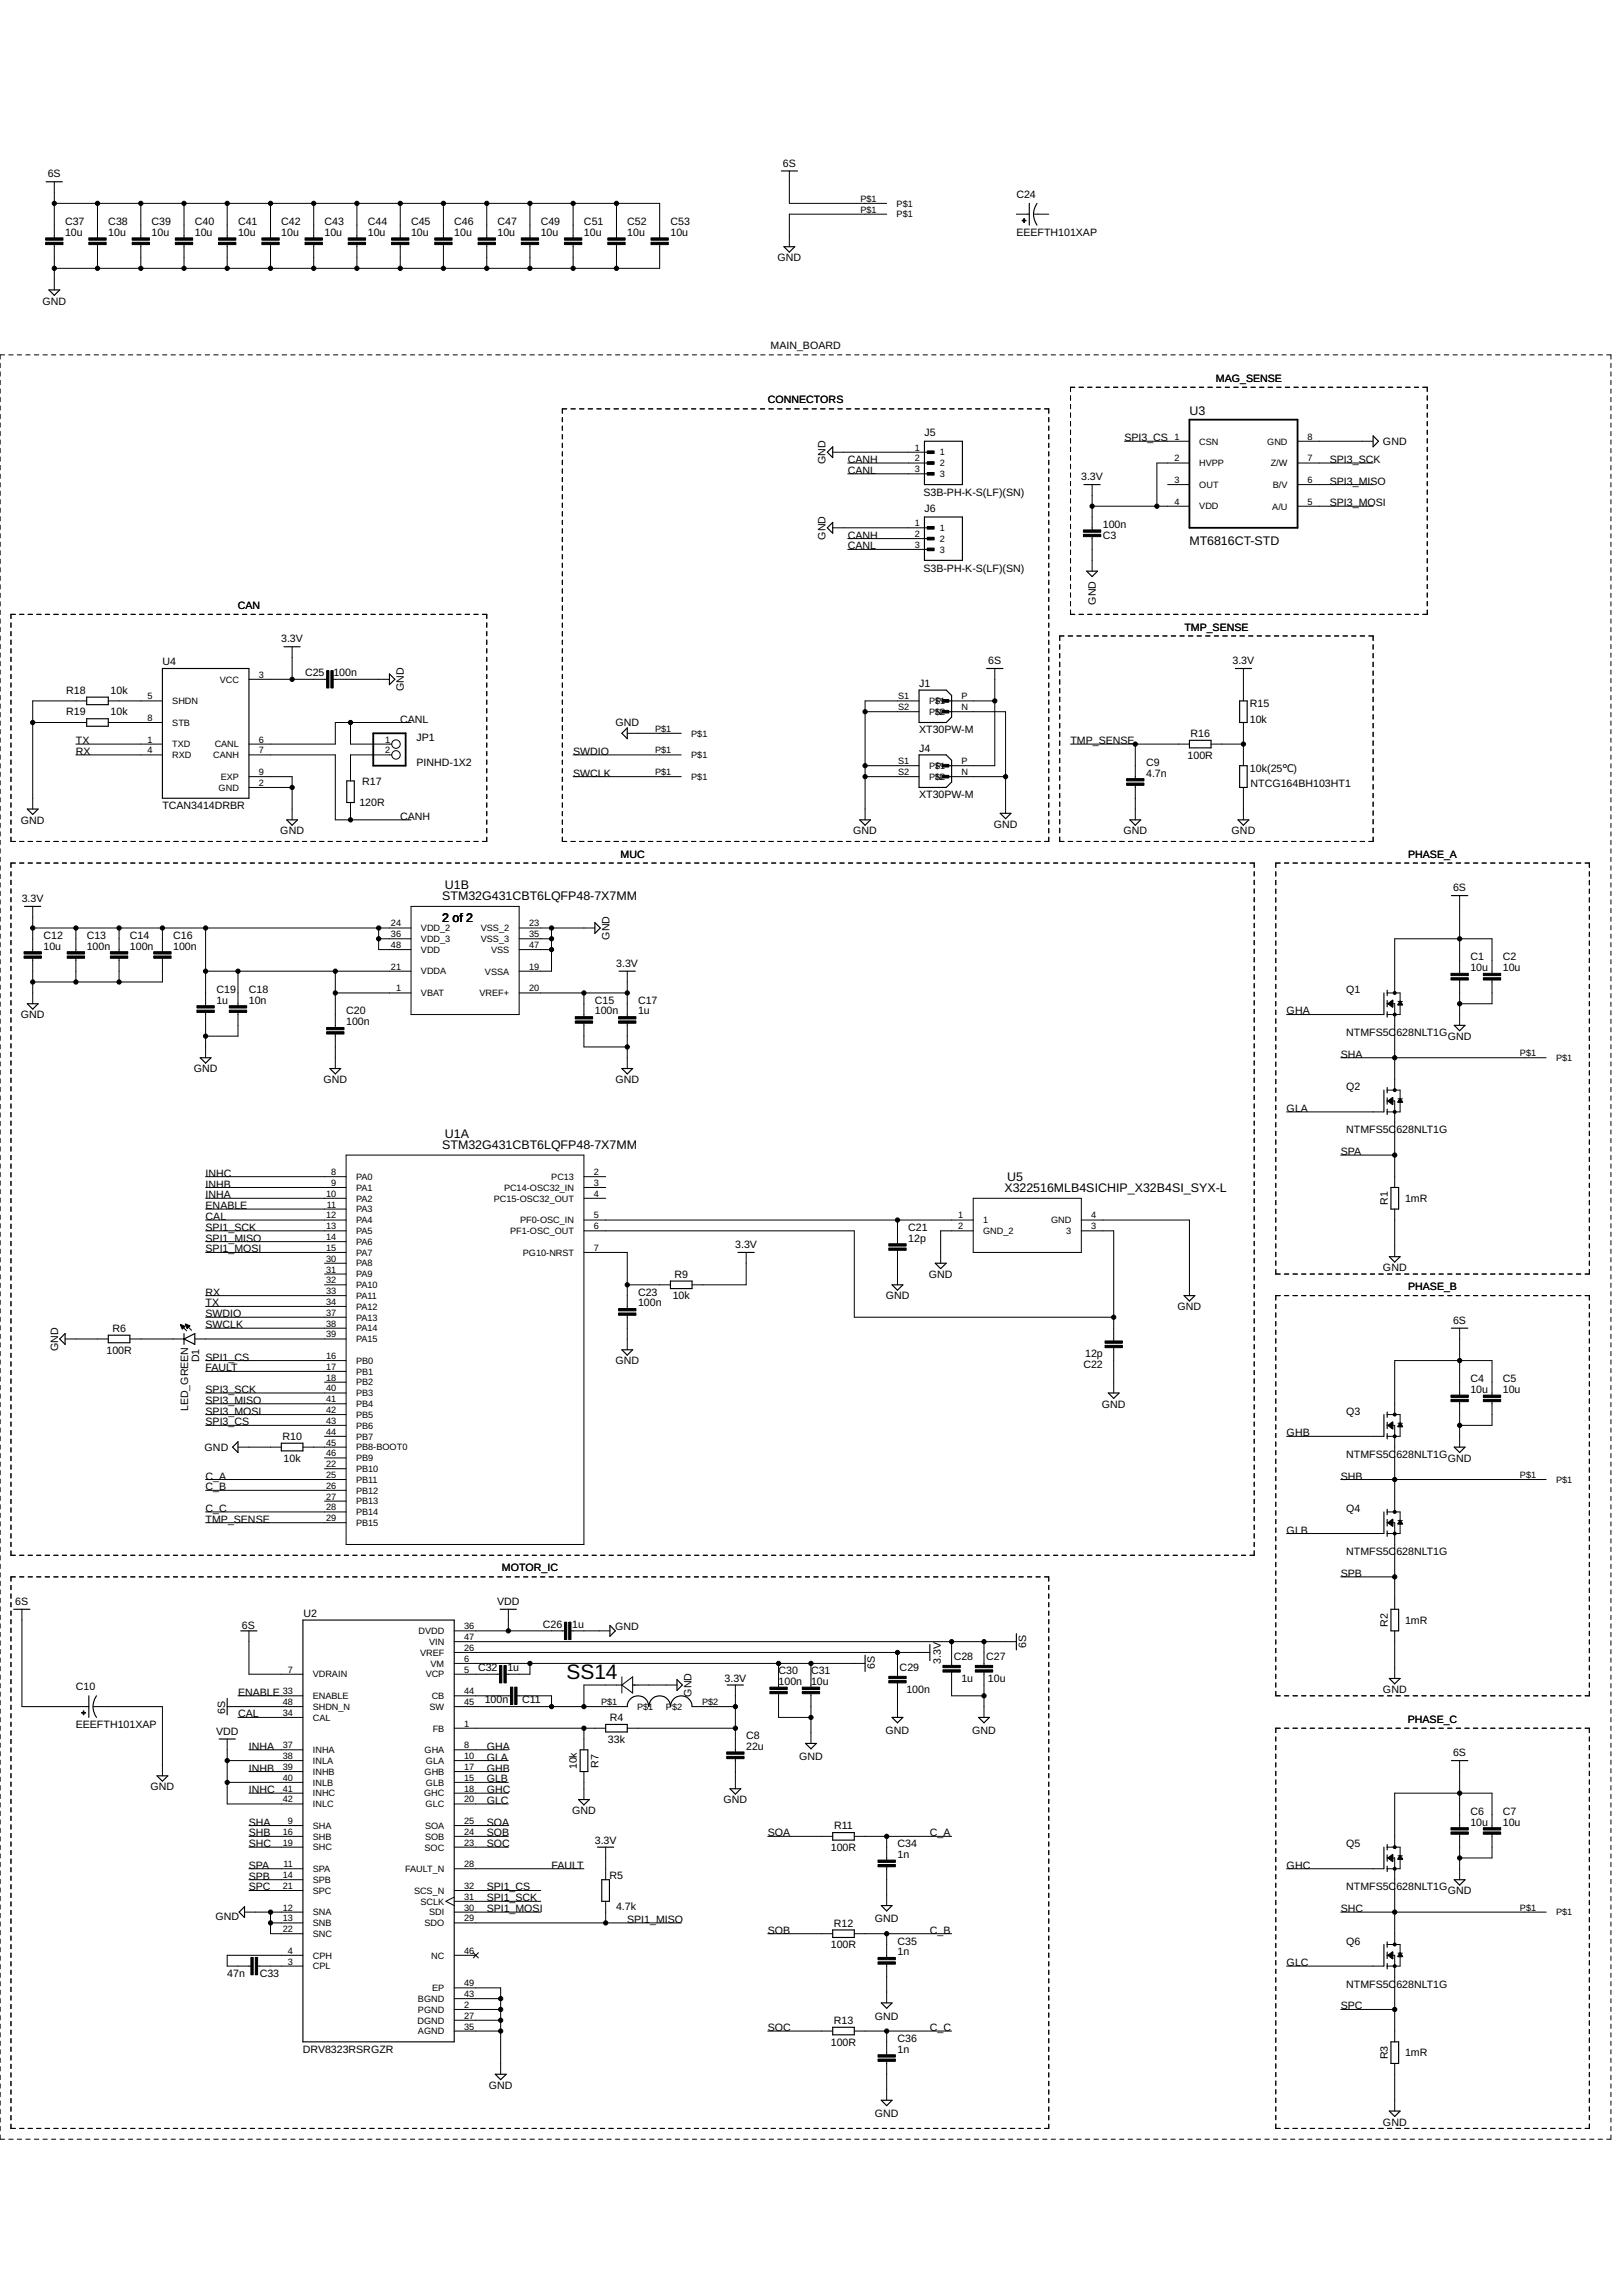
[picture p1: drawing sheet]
<svg xmlns="http://www.w3.org/2000/svg" width="210mm" height="297mm" viewBox="0 0 210 297" stroke-linecap="round" stroke-linejoin="round" font-family="sans-serif">
<defs><g id="words">
<text font-size="2.7" x="73.3" y="217.2">SS14</text>
<g font-size="1.6">
<text x="153.9" y="53.7">U3</text>
<text x="153.9" y="70.5">MT6816CT-STD</text>
<text x="57.2" y="119.2">2 of 2</text>
<text x="57.2" y="116.4">STM32G431CBT6LQFP48-7X7MM</text>
<text x="57.6" y="115">U1B</text>
<text x="57.2" y="148.6">STM32G431CBT6LQFP48-7X7MM</text>
<text x="57.6" y="147.2">U1A</text>
<text x="130" y="154.2">X322516MLB4SICHIP_X32B4SI_SYX-L</text>
<text x="130.3" y="152.8">U5</text>
</g>
<g font-size="1.4">
<text x="6.2" y="23">6S</text>
<text x="101.3" y="21.6">6S</text>
<text x="8.4" y="29.1">C37</text>
<text x="14" y="29.1">C38</text>
<text x="19.6" y="29.1">C39</text>
<text x="25.2" y="29.1">C40</text>
<text x="30.8" y="29.1">C41</text>
<text x="36.4" y="29.1">C42</text>
<text x="42" y="29.1">C43</text>
<text x="47.6" y="29.1">C44</text>
<text x="53.2" y="29.1">C45</text>
<text x="58.8" y="29.1">C46</text>
<text x="64.4" y="29.1">C47</text>
<text x="70" y="29.1">C49</text>
<text x="75.6" y="29.1">C51</text>
<text x="81.2" y="29.1">C52</text>
<text x="86.8" y="29.1">C53</text>
<text x="131.5" y="25.6">C24</text>
<text x="8.4" y="30.5">10u</text>
<text x="14" y="30.5">10u</text>
<text x="19.6" y="30.5">10u</text>
<text x="25.2" y="30.5">10u</text>
<text x="30.8" y="30.5">10u</text>
<text x="36.4" y="30.5">10u</text>
<text x="42" y="30.5">10u</text>
<text x="47.6" y="30.5">10u</text>
<text x="53.2" y="30.5">10u</text>
<text x="58.8" y="30.5">10u</text>
<text x="64.4" y="30.5">10u</text>
<text x="70" y="30.5">10u</text>
<text x="75.6" y="30.5">10u</text>
<text x="81.2" y="30.5">10u</text>
<text x="86.8" y="30.5">10u</text>
<text x="100.6" y="33.8">GND</text>
<text x="131.5" y="30.5">EEEFTH101XAP</text>
<text x="5.5" y="39.4">GND</text>
<text x="99.7" y="45.2">MAIN_BOARD</text>
<text x="99.4" y="52.2">CONNECTORS</text>
<text x="157.4" y="49.4">MAG_SENSE</text>
<text x="109.7" y="59.9">CANH</text>
<text x="119.6" y="56.4">J5</text>
<text x="145.5" y="57.1">SPI3_CS</text>
<text x="172.1" y="59.9">SPI3_SCK</text>
<text x="179" y="57.6">GND</text>
<text x="106.8" y="60" transform="rotate(-90 106.8 60)">GND</text>
<text x="109.7" y="61.3">CANL</text>
<text x="119.5" y="64.2">S3B-PH-K-S(LF)(SN)</text>
<text x="139.9" y="62.1">3.3V</text>
<text x="172.1" y="62.7">SPI3_MISO</text>
<text x="172.1" y="65.5">SPI3_MOSI</text>
<text x="106.8" y="69.8" transform="rotate(-90 106.8 69.8)">GND</text>
<text x="109.7" y="69.7">CANH</text>
<text x="109.7" y="71.1">CANL</text>
<text x="119.6" y="66.2">J6</text>
<text x="142.7" y="68.3">100n</text>
<text x="142.7" y="69.7">C3</text>
<text x="119.5" y="74">S3B-PH-K-S(LF)(SN)</text>
<text x="30.8" y="78.8">CAN</text>
<text x="36.4" y="83.1">3.3V</text>
<text x="141.8" y="78.2" transform="rotate(-90 141.8 78.2)">GND</text>
<text x="153.3" y="81.6">TMP_SENSE</text>
<text x="8.6" y="89.8">R18</text>
<text x="14.3" y="89.8">10k</text>
<text x="21" y="86.1">U4</text>
<text x="39.5" y="87.5">C25</text>
<text x="43.1" y="87.5">100n</text>
<text x="52.3" y="89.4" transform="rotate(-90 52.3 89.4)">GND</text>
<text x="118.9" y="88.9">J1</text>
<text x="127.9" y="85.9">6S</text>
<text x="159.5" y="85.9">3.3V</text>
<text x="8.6" y="92.6">R19</text>
<text x="14.3" y="92.6">10k</text>
<text x="51.8" y="93.5">CANL</text>
<text x="53.9" y="95.9">JP1</text>
<text x="79.6" y="94">GND</text>
<text x="118.9" y="94.9">XT30PW-M</text>
<text x="154.1" y="95.4">R16</text>
<text x="161.7" y="91.4">R15</text>
<text x="161.7" y="93.5">10k</text>
<text x="9.8" y="97.7">RX</text>
<text x="9.8" y="96.3">TX</text>
<text x="46.9" y="101.5">R17</text>
<text x="53.9" y="99.1">PINHD-1X2</text>
<text x="74.2" y="97.7">SWDIO</text>
<text x="74.2" y="100.5">SWCLK</text>
<text x="118.9" y="97.3">J4</text>
<text x="138.5" y="96.3">TMP_SENSE</text>
<text x="148.3" y="100.5">4.7n</text>
<text x="148.3" y="99.1">C9</text>
<text x="153.7" y="98.2">100R</text>
<text x="161.8" y="99.8">10k(25℃)</text>
<text x="161.8" y="101.8">NTCG164BH103HT1</text>
<text x="2.7" y="106.6">GND</text>
<text x="21" y="104.7">TCAN3414DRBR</text>
<text x="36.3" y="108">GND</text>
<text x="46.5" y="104.3">120R</text>
<text x="51.8" y="106.1">CANH</text>
<text x="110.4" y="108">GND</text>
<text x="118.9" y="103.3">XT30PW-M</text>
<text x="128.6" y="107.1">GND</text>
<text x="145.4" y="108">GND</text>
<text x="159.4" y="108">GND</text>
<text x="80.3" y="111">MUC</text>
<text x="182.2" y="111">PHASE_A</text>
<text x="2.8" y="116.7">3.3V</text>
<text x="188" y="115.3">6S</text>
<text x="5.6" y="122.9">10u</text>
<text x="5.6" y="121.5">C12</text>
<text x="11.2" y="122.9">100n</text>
<text x="11.2" y="121.5">C13</text>
<text x="16.8" y="122.9">100n</text>
<text x="16.8" y="121.5">C14</text>
<text x="22.4" y="122.9">100n</text>
<text x="22.4" y="121.5">C16</text>
<text x="78.9" y="121.6" transform="rotate(-90 78.9 121.6)">GND</text>
<text x="79.8" y="125.1">3.3V</text>
<text x="190.3" y="125.7">10u</text>
<text x="190.3" y="124.3">C1</text>
<text x="194.5" y="125.7">10u</text>
<text x="194.5" y="124.3">C2</text>
<text x="2.7" y="131.7">GND</text>
<text x="28" y="129.8">1u</text>
<text x="28" y="128.4">C19</text>
<text x="32.2" y="129.8">10n</text>
<text x="32.2" y="128.4">C18</text>
<text x="44.8" y="131.2">C20</text>
<text x="77" y="131.2">100n</text>
<text x="77" y="129.8">C15</text>
<text x="82.6" y="131.2">1u</text>
<text x="82.6" y="129.8">C17</text>
<text x="166.5" y="131.2">GHA</text>
<text x="174.2" y="128.4">Q1</text>
<text x="44.8" y="132.6">100n</text>
<text x="173.5" y="136.8">SHA</text>
<text x="174.2" y="134">NTMFS5C</text>
<text x="180.7" y="134">628NLT1G</text>
<text x="187.4" y="134.5">GND</text>
<text x="25.1" y="138.7">GND</text>
<text x="41.9" y="140.1">GND</text>
<text x="79.6" y="140.1">GND</text>
<text x="166.5" y="143.8">GLA</text>
<text x="174.2" y="141">Q2</text>
<text x="173.5" y="149.4">SPA</text>
<text x="174.2" y="146.6">NTMFS5C</text>
<text x="180.7" y="146.6">628NLT1G</text>
<text x="26.6" y="155">INHA</text>
<text x="26.6" y="153.6">INHB</text>
<text x="26.6" y="152.2">INHC</text>
<text x="179.6" y="155.9" transform="rotate(-90 179.6 155.9)">R1</text>
<text x="181.8" y="155.5">1mR</text>
<text x="26.6" y="156.4">ENABLE</text>
<text x="26.6" y="157.8">CAL</text>
<text x="26.6" y="159.2">SPI1_SCK</text>
<text x="26.6" y="160.6">SPI1_MISO</text>
<text x="95.1" y="161.5">3.3V</text>
<text x="117.5" y="160.6">12p</text>
<text x="117.5" y="159.2">C21</text>
<text x="26.6" y="167.6">RX</text>
<text x="26.6" y="162">SPI1_MOSI</text>
<text x="82.6" y="167.6">C23</text>
<text x="87.3" y="165.3">R9</text>
<text x="120.2" y="165.3">GND</text>
<text x="179" y="164.5">GND</text>
<text x="182.2" y="166.9">PHASE_B</text>
<text x="14.5" y="172.3">R6</text>
<text x="26.6" y="169">TX</text>
<text x="26.6" y="170.4">SWDIO</text>
<text x="26.6" y="171.8">SWCLK</text>
<text x="82.6" y="169">100n</text>
<text x="87.1" y="168.1">10k</text>
<text x="114.6" y="168.1">GND</text>
<text x="152.4" y="169.5">GND</text>
<text x="188" y="171.3">6S</text>
<text x="7.5" y="174.8" transform="rotate(-90 7.5 174.8)">GND</text>
<text x="13.8" y="175.1">100R</text>
<text x="25.8" y="176.2" transform="rotate(-90 25.8 176.2)">D1</text>
<text x="26.6" y="177.4">FAULT</text>
<text x="26.6" y="176">SPI1_CS</text>
<text x="79.6" y="176.5">GND</text>
<text x="140.2" y="177">C22</text>
<text x="140.4" y="175.6">12p</text>
<text x="190.3" y="178.8">C4</text>
<text x="194.5" y="178.8">C5</text>
<text x="24.4" y="182.6" transform="rotate(-90 24.4 182.6)">LED_GREEN</text>
<text x="26.6" y="180.2">SPI3_SCK</text>
<text x="26.6" y="181.6">SPI3_MISO</text>
<text x="26.6" y="183">SPI3_MOSI</text>
<text x="26.6" y="184.4">SPI3_CS</text>
<text x="142.6" y="182.1">GND</text>
<text x="166.5" y="185.8">GHB</text>
<text x="174.2" y="183">Q3</text>
<text x="190.3" y="180.2">10u</text>
<text x="194.5" y="180.2">10u</text>
<text x="26.5" y="187.7">GND</text>
<text x="26.6" y="191.4">C_A</text>
<text x="36.6" y="186.3">R10</text>
<text x="36.7" y="189.1">10k</text>
<text x="173.5" y="191.4">SHB</text>
<text x="174.2" y="188.6">NTMFS5C</text>
<text x="180.7" y="188.6">628NLT1G</text>
<text x="187.4" y="189.1">GND</text>
<text x="26.6" y="197">TMP_SENSE</text>
<text x="26.6" y="192.8">C_B</text>
<text x="26.6" y="195.6">C_C</text>
<text x="174.2" y="195.6">Q4</text>
<text x="65" y="203.3">MOTOR_IC</text>
<text x="166.5" y="198.4">GLB</text>
<text x="174.2" y="201.2">NTMFS5C</text>
<text x="180.7" y="201.2">628NLT1G</text>
<text x="2" y="207.6">6S</text>
<text x="39.3" y="209.2">U2</text>
<text x="64.3" y="207.6">VDD</text>
<text x="173.5" y="204">SPB</text>
<text x="31.3" y="210.7">6S</text>
<text x="70.3" y="210.6">C26</text>
<text x="74" y="210.6">1u</text>
<text x="79.6" y="210.9">GND</text>
<text x="113.2" y="216" transform="rotate(-90 113.2 216)">6S</text>
<text x="121.7" y="215.2" transform="rotate(-90 121.7 215.2)">3.3V</text>
<text x="123.4" y="214.8">C28</text>
<text x="127.6" y="214.8">C27</text>
<text x="132.8" y="213.2" transform="rotate(-90 132.8 213.2)">6S</text>
<text x="179.6" y="210.5" transform="rotate(-90 179.6 210.5)">R2</text>
<text x="181.8" y="210.1">1mR</text>
<text x="9.8" y="218.7">C10</text>
<text x="29.1" y="221.7" transform="rotate(-90 29.1 221.7)">6S</text>
<text x="30.8" y="219.4">ENABLE</text>
<text x="61.9" y="216.2">C32</text>
<text x="62.7" y="220.4">100n</text>
<text x="65.7" y="216.2">1u</text>
<text x="67.6" y="220.4">C11</text>
<text x="89.5" y="219.5" transform="rotate(-90 89.5 219.5)">GND</text>
<text x="93.8" y="217.6">3.3V</text>
<text x="100.8" y="218">100n</text>
<text x="100.8" y="216.6">C30</text>
<text x="105" y="218">10u</text>
<text x="105" y="216.6">C31</text>
<text x="116.4" y="216.2">C29</text>
<text x="117.3" y="219">100n</text>
<text x="124.4" y="217.6">1u</text>
<text x="127.8" y="217.6">10u</text>
<text x="179" y="219">GND</text>
<text x="9.8" y="223.6">EEEFTH101XAP</text>
<text x="28" y="224.4">VDD</text>
<text x="30.8" y="222.2">CAL</text>
<text x="32.2" y="226.4">INHA</text>
<text x="63" y="226.4">GHA</text>
<text x="63" y="227.8">GLA</text>
<text x="78.7" y="225.5">33k</text>
<text x="78.9" y="222.7">R4</text>
<text x="96.6" y="226.4">22u</text>
<text x="96.6" y="225">C8</text>
<text x="103.4" y="227.7">GND</text>
<text x="114.6" y="224.4">GND</text>
<text x="125.8" y="224.4">GND</text>
<text x="182.2" y="222.9">PHASE_C</text>
<text x="188" y="227.2">6S</text>
<text x="19.5" y="231.6">GND</text>
<text x="32.2" y="229.2">INHB</text>
<text x="32.2" y="232">INHC</text>
<text x="63" y="229.2">GHB</text>
<text x="63" y="230.6">GLB</text>
<text x="63" y="232">GHC</text>
<text x="63" y="233.4">GLC</text>
<text x="74.7" y="228.9" transform="rotate(-90 74.7 228.9)">10k</text>
<text x="77.5" y="228.7" transform="rotate(-90 77.5 228.7)">R7</text>
<text x="93.6" y="233.3">GND</text>
<text x="32.2" y="236.2">SHA</text>
<text x="32.2" y="237.6">SHB</text>
<text x="32.2" y="239">SHC</text>
<text x="63" y="236.2">SOA</text>
<text x="63" y="237.6">SOB</text>
<text x="63" y="239">SOC</text>
<text x="74" y="234.7">GND</text>
<text x="77" y="238.6">3.3V</text>
<text x="99.4" y="237.6">SOA</text>
<text x="107.5" y="239.5">100R</text>
<text x="107.9" y="236.7">R11</text>
<text x="116.1" y="239">C34</text>
<text x="120.3" y="237.6">C_A</text>
<text x="174.2" y="239">Q5</text>
<text x="190.3" y="236.2">10u</text>
<text x="190.3" y="234.8">C6</text>
<text x="194.5" y="236.2">10u</text>
<text x="194.5" y="234.8">C7</text>
<text x="32.2" y="241.8">SPA</text>
<text x="32.2" y="243.2">SPB</text>
<text x="32.2" y="244.6">SPC</text>
<text x="63" y="246">SPI1_SCK</text>
<text x="63" y="244.6">SPI1_CS</text>
<text x="71.4" y="241.8">FAULT</text>
<text x="78.9" y="243.1">R5</text>
<text x="116.1" y="240.4">1n</text>
<text x="166.5" y="241.8">GHC</text>
<text x="174.2" y="244.6">NTMFS5C</text>
<text x="180.7" y="244.6">628NLT1G</text>
<text x="187.4" y="245.1">GND</text>
<text x="27.9" y="248.4">GND</text>
<text x="63" y="247.4">SPI1_MOSI</text>
<text x="79.7" y="247.2">4.7k</text>
<text x="81.2" y="248.8">SPI1_MISO</text>
<text x="99.4" y="250.2">SOB</text>
<text x="107.9" y="249.3">R12</text>
<text x="113.2" y="248.7">GND</text>
<text x="116.1" y="251.6">C35</text>
<text x="120.3" y="250.2">C_B</text>
<text x="173.5" y="247.4">SHC</text>
<text x="174.2" y="251.6">Q6</text>
<text x="29.4" y="255.8">47n</text>
<text x="33.6" y="255.8">C33</text>
<text x="107.5" y="252.1">100R</text>
<text x="116.1" y="253">1n</text>
<text x="166.5" y="254.4">GLC</text>
<text x="174.2" y="257.2">NTMFS5C</text>
<text x="180.7" y="257.2">628NLT1G</text>
<text x="99.4" y="262.8">SOC</text>
<text x="107.9" y="261.8">R13</text>
<text x="113.2" y="261.3">GND</text>
<text x="120.3" y="262.8">C_C</text>
<text x="173.5" y="260">SPC</text>
<text x="39.2" y="265.6">DRV8323RSRGZR</text>
<text x="107.5" y="264.6">100R</text>
<text x="116.1" y="265.6">1n</text>
<text x="116.1" y="264.2">C36</text>
<text x="179.6" y="266.4" transform="rotate(-90 179.6 266.4)">R3</text>
<text x="181.8" y="266">1mR</text>
<text x="63.3" y="270.2">GND</text>
<text x="113.2" y="273.9">GND</text>
<text x="179" y="275">GND</text>
</g>
<g font-size="1.2">
<text x="111.4" y="27.5">P$1</text>
<text x="111.4" y="26.1">P$1</text>
<text x="116" y="28.1">P$1</text>
<text x="116" y="26.7">P$1</text>
<text x="118.4" y="58.3">1</text>
<text x="118.4" y="59.7">2</text>
<text x="121.6" y="58.9">1</text>
<text x="152" y="56.9">1</text>
<text x="152" y="59.7">2</text>
<text x="155.2" y="57.5">CSN</text>
<text x="164" y="57.5">GND</text>
<text x="169.2" y="56.9">8</text>
<text x="169.2" y="59.7">7</text>
<text x="118.4" y="61.1">3</text>
<text x="121.6" y="60.3">2</text>
<text x="121.6" y="61.7">3</text>
<text x="152" y="62.5">3</text>
<text x="152" y="65.3">4</text>
<text x="155.2" y="60.3">HVPP</text>
<text x="155.2" y="63.1">OUT</text>
<text x="155.2" y="65.9">VDD</text>
<text x="164.4" y="60.3">Z/W</text>
<text x="164.7" y="65.9">A/U</text>
<text x="164.7" y="63.1">B/V</text>
<text x="169.2" y="62.5">6</text>
<text x="169.2" y="65.3">5</text>
<text x="118.4" y="68.1">1</text>
<text x="118.4" y="69.5">2</text>
<text x="118.4" y="70.9">3</text>
<text x="121.6" y="68.7">1</text>
<text x="121.6" y="70.1">2</text>
<text x="121.6" y="71.5">3</text>
<text x="28.4" y="88.3">VCC</text>
<text x="33.5" y="87.7">3</text>
<text x="19.1" y="90.5">5</text>
<text x="19.1" y="93.3">8</text>
<text x="22.3" y="91.1">SHDN</text>
<text x="22.3" y="93.9">STB</text>
<text x="84.8" y="94.7">P$1</text>
<text x="89.5" y="95.3">P$1</text>
<text x="116.2" y="90.5">S1</text>
<text x="116.2" y="91.9">S2</text>
<text x="120.2" y="91.1">P$1</text>
<text x="120.2" y="92.5">PN</text>
<text x="121" y="92.5">$2</text>
<text x="121.1" y="91.1">P</text>
<text x="124.4" y="90.5">P</text>
<text x="124.4" y="91.9">N</text>
<text x="19.1" y="96.1">1</text>
<text x="19.1" y="97.5">4</text>
<text x="22.3" y="96.7">TXD</text>
<text x="22.3" y="98.1">RXD</text>
<text x="27.6" y="98.1">CANH</text>
<text x="27.8" y="96.7">CANL</text>
<text x="28.6" y="100.9">EXP</text>
<text x="33.5" y="101.7">2</text>
<text x="33.5" y="96.1">6</text>
<text x="33.5" y="97.5">7</text>
<text x="33.5" y="100.3">9</text>
<text x="49.8" y="96.1">1</text>
<text x="49.8" y="97.5">2</text>
<text x="84.8" y="97.5">P$1</text>
<text x="84.8" y="100.3">P$1</text>
<text x="89.5" y="98.1">P$1</text>
<text x="89.5" y="100.9">P$1</text>
<text x="116.2" y="98.9">S1</text>
<text x="116.2" y="100.3">S2</text>
<text x="120.2" y="99.5">P$1</text>
<text x="120.2" y="100.9">PN</text>
<text x="121" y="100.9">$2</text>
<text x="121.1" y="99.5">P</text>
<text x="124.4" y="98.9">P</text>
<text x="124.4" y="100.3">N</text>
<text x="28.3" y="102.3">GND</text>
<text x="50.6" y="119.9">24</text>
<text x="68.5" y="119.9">23</text>
<text x="50.6" y="121.3">36</text>
<text x="50.6" y="122.7">48</text>
<text x="50.6" y="125.5">21</text>
<text x="54.5" y="120.5">VDD_2</text>
<text x="54.5" y="121.9">VDD_3</text>
<text x="54.5" y="123.3">VDD</text>
<text x="62.2" y="120.5">VSS_2</text>
<text x="62.2" y="121.9">VSS_3</text>
<text x="63.5" y="123.3">VSS</text>
<text x="68.5" y="121.3">35</text>
<text x="68.5" y="122.7">47</text>
<text x="68.5" y="125.5">19</text>
<text x="51.2" y="128.3">1</text>
<text x="54.5" y="126.1">VDDA</text>
<text x="54.5" y="128.9">VBAT</text>
<text x="62.1" y="128.9">VREF+</text>
<text x="62.8" y="126.1">VSSA</text>
<text x="68.5" y="128.3">20</text>
<text x="196.7" y="136.6">P$1</text>
<text x="201.4" y="137.3">P$1</text>
<text x="42.2" y="154.8">10</text>
<text x="42.9" y="152">8</text>
<text x="42.9" y="153.4">9</text>
<text x="46.1" y="152.7">PA0</text>
<text x="46.1" y="154.1">PA1</text>
<text x="46.1" y="155.5">PA2</text>
<text x="63.9" y="155.5">PC15-OSC32_OUT</text>
<text x="65.2" y="154.1">PC14-OSC32_IN</text>
<text x="71.3" y="152.7">PC13</text>
<text x="76.9" y="152">2</text>
<text x="76.9" y="153.4">3</text>
<text x="76.9" y="154.8">4</text>
<text x="42.2" y="157.6">12</text>
<text x="42.2" y="159">13</text>
<text x="42.2" y="160.4">14</text>
<text x="42.2" y="161.8">15</text>
<text x="42.3" y="156.2">11</text>
<text x="46.1" y="156.9">PA3</text>
<text x="46.1" y="158.3">PA4</text>
<text x="46.1" y="159.6">PA5</text>
<text x="46.1" y="161">PA6</text>
<text x="66" y="159.7">PF1-OSC_OUT</text>
<text x="67.3" y="158.3">PF0-OSC_IN</text>
<text x="76.9" y="157.6">5</text>
<text x="76.9" y="159">6</text>
<text x="76.9" y="161.8">7</text>
<text x="124" y="157.6">1</text>
<text x="124" y="159">2</text>
<text x="127.2" y="158.3">1</text>
<text x="127.2" y="159.6">GND_2</text>
<text x="136" y="158.3">GND</text>
<text x="138" y="159.7">3</text>
<text x="141.2" y="159">3</text>
<text x="141.2" y="157.6">4</text>
<text x="42.2" y="163.2">30</text>
<text x="42.2" y="164.6">31</text>
<text x="42.2" y="166">32</text>
<text x="42.2" y="167.4">33</text>
<text x="46.1" y="162.4">PA7</text>
<text x="46.1" y="163.8">PA8</text>
<text x="46.1" y="165.2">PA9</text>
<text x="46.1" y="166.6">PA10</text>
<text x="67.7" y="162.5">PG10-NRST</text>
<text x="42.2" y="168.8">34</text>
<text x="42.2" y="170.2">37</text>
<text x="42.2" y="171.6">38</text>
<text x="42.2" y="173">39</text>
<text x="46.1" y="168">PA11</text>
<text x="46.1" y="169.4">PA12</text>
<text x="46.1" y="170.8">PA13</text>
<text x="46.1" y="172.2">PA14</text>
<text x="46.1" y="173.6">PA15</text>
<text x="42.2" y="175.8">16</text>
<text x="42.2" y="177.2">17</text>
<text x="42.2" y="178.6">18</text>
<text x="46.1" y="176.4">PB0</text>
<text x="46.1" y="177.8">PB1</text>
<text x="46.1" y="179.2">PB2</text>
<text x="42.2" y="180">40</text>
<text x="42.2" y="181.4">41</text>
<text x="42.2" y="182.8">42</text>
<text x="42.2" y="184.2">43</text>
<text x="42.2" y="185.6">44</text>
<text x="46.1" y="180.6">PB3</text>
<text x="46.1" y="182">PB4</text>
<text x="46.1" y="183.4">PB5</text>
<text x="46.1" y="184.8">PB6</text>
<text x="42.2" y="187">45</text>
<text x="42.2" y="188.4">46</text>
<text x="42.2" y="189.8">22</text>
<text x="42.2" y="191.2">25</text>
<text x="46.1" y="186.2">PB7</text>
<text x="46.1" y="187.6">PB8-BOOT0</text>
<text x="46.1" y="189">PB9</text>
<text x="46.1" y="190.4">PB10</text>
<text x="46.1" y="191.8">PB11</text>
<text x="196.7" y="191.2">P$1</text>
<text x="201.4" y="191.8">P$1</text>
<text x="42.2" y="192.6">26</text>
<text x="42.2" y="194">27</text>
<text x="42.2" y="195.4">28</text>
<text x="42.2" y="196.8">29</text>
<text x="46.1" y="193.2">PB12</text>
<text x="46.1" y="194.6">PB13</text>
<text x="46.1" y="196">PB14</text>
<text x="46.1" y="197.4">PB15</text>
<text x="54.2" y="211.4">DVDD</text>
<text x="54.4" y="214.2">VREF</text>
<text x="55.5" y="212.8">VIN</text>
<text x="55.7" y="215.6">VM</text>
<text x="60.1" y="215">6</text>
<text x="60.1" y="213.6">26</text>
<text x="60.1" y="210.8">36</text>
<text x="60.1" y="212.2">47</text>
<text x="36.6" y="219.2">33</text>
<text x="36.6" y="222">34</text>
<text x="36.6" y="220.6">48</text>
<text x="37.3" y="216.4">7</text>
<text x="40.5" y="217">VDRAIN</text>
<text x="40.5" y="219.8">ENABLE</text>
<text x="40.5" y="221.2">SHDN_N</text>
<text x="55.1" y="217">VCP</text>
<text x="55.6" y="221.2">SW</text>
<text x="55.9" y="219.8">CB</text>
<text x="60.1" y="216.4">5</text>
<text x="60.1" y="219.2">44</text>
<text x="60.1" y="220.6">45</text>
<text x="77.8" y="220.6">P$1</text>
<text x="82.5" y="221.2">P$1</text>
<text x="86.2" y="221.2">P$2</text>
<text x="90.9" y="220.6">P$2</text>
<text x="36.6" y="226.2">37</text>
<text x="36.6" y="227.6">38</text>
<text x="40.5" y="222.6">CAL</text>
<text x="40.5" y="226.8">INHA</text>
<text x="54.9" y="226.8">GHA</text>
<text x="56" y="224">FB</text>
<text x="60.1" y="223.4">1</text>
<text x="60.1" y="226.2">8</text>
<text x="60.1" y="227.6">10</text>
<text x="36.6" y="229">39</text>
<text x="36.6" y="230.4">40</text>
<text x="36.6" y="231.8">41</text>
<text x="36.6" y="233.2">42</text>
<text x="40.5" y="228.2">INLA</text>
<text x="40.5" y="229.6">INHB</text>
<text x="40.5" y="231">INLB</text>
<text x="40.5" y="232.4">INHC</text>
<text x="40.5" y="233.8">INLC</text>
<text x="54.9" y="232.4">GHC</text>
<text x="54.9" y="229.6">GHB</text>
<text x="55.1" y="233.8">GLC</text>
<text x="55.1" y="228.2">GLA</text>
<text x="55.1" y="231">GLB</text>
<text x="60.1" y="230.4">15</text>
<text x="60.1" y="229">17</text>
<text x="60.1" y="231.8">18</text>
<text x="60.1" y="233.2">20</text>
<text x="36.6" y="237.4">16</text>
<text x="36.6" y="238.8">19</text>
<text x="37.3" y="236">9</text>
<text x="40.5" y="236.6">SHA</text>
<text x="40.5" y="238">SHB</text>
<text x="40.5" y="239.4">SHC</text>
<text x="54.9" y="239.4">SOC</text>
<text x="55" y="238">SOB</text>
<text x="55" y="236.6">SOA</text>
<text x="60.1" y="238.8">23</text>
<text x="60.1" y="237.4">24</text>
<text x="60.1" y="236">25</text>
<text x="36.6" y="243">14</text>
<text x="36.6" y="244.4">21</text>
<text x="36.7" y="241.6">11</text>
<text x="40.5" y="242.2">SPA</text>
<text x="40.5" y="243.6">SPB</text>
<text x="40.5" y="245">SPC</text>
<text x="52.4" y="242.2">FAULT_N</text>
<text x="53.6" y="245">SCS_N</text>
<text x="60.1" y="241.6">28</text>
<text x="60.1" y="244.4">32</text>
<text x="60.1" y="245.8">31</text>
<text x="36.6" y="247.2">12</text>
<text x="36.6" y="248.6">13</text>
<text x="36.6" y="250">22</text>
<text x="40.5" y="247.8">SNA</text>
<text x="40.5" y="249.2">SNB</text>
<text x="40.5" y="250.6">SNC</text>
<text x="54.4" y="246.4">SCLK</text>
<text x="54.9" y="249.2">SDO</text>
<text x="55.5" y="247.8">SDI</text>
<text x="60.1" y="247.2">30</text>
<text x="60.1" y="248.6">29</text>
<text x="196.7" y="247.2">P$1</text>
<text x="201.4" y="247.8">P$1</text>
<text x="37.3" y="254.2">3</text>
<text x="37.3" y="252.8">4</text>
<text x="40.5" y="254.8">CPL</text>
<text x="40.5" y="253.4">CPH</text>
<text x="55.8" y="253.4">NC</text>
<text x="55.9" y="257.6">EP</text>
<text x="60.1" y="252.8">46</text>
<text x="60.1" y="257">49</text>
<text x="54" y="261.8">DGND</text>
<text x="54.1" y="260.4">PGND</text>
<text x="54.1" y="263.2">AGND</text>
<text x="54.1" y="259">BGND</text>
<text x="60.1" y="259.8">2</text>
<text x="60.1" y="261.2">27</text>
<text x="60.1" y="262.6">35</text>
<text x="60.1" y="258.4">43</text>
</g>
</g></defs>
<g fill="none" stroke="#000" stroke-width=".13">
<path d="M7 23.5v7.3M7 31.6v5.9M7 26.3h78.4v4.5M12.6 26.3v4.5M12.6 31.6v3.1M18.2 26.3v4.5M18.2 31.6v3.1M23.8 26.3v4.5M23.8 31.6v3.1M29.4 26.3v4.5M29.4 31.6v3.1M35 26.3v4.5"/>
<path d="M35 31.6v3.1M40.6 26.3v4.5M40.6 31.6v3.1M46.2 26.3v4.5M46.2 31.6v3.1M51.8 26.3v4.5M51.8 31.6v3.1M57.4 26.3v4.5M57.4 31.6v3.1M63 26.3v4.5M63 31.6v3.1M68.6 26.3v4.5"/>
<path d="M68.6 31.6v3.1M74.2 26.3v4.5M74.2 31.6v3.1M79.8 26.3v4.5M79.8 31.6v3.1M85.4 31.6v3.1h-78.4M102.2 22.1v4.2h12.5M114.7 27.7h-12.5v4.2M131.5 27.7h1.7M133.8 27.7h1.9M0 47v.6M0 48.1v.6"/>
<path d="M0 49.2v.6M0 50.3v.6M0 51.4v.6M0 52.5v.6M0 53.6v.6M0 54.7v.6M0 55.8v.6M0 56.9v.6M0 58v.6M0 59.1v.6M.6 45.9h-.6v.6M1.1 45.9h.6"/>
<path d="M2.2 45.9h.6M3.3 45.9h.6M4.4 45.9h.6M5.6 45.9h.5M6.7 45.9h.5M7.8 45.9h.5M8.9 45.9h.5M10 45.9h.5M11.1 45.9h.5M12.2 45.9h.5M13.3 45.9h.6M14.4 45.9h.6"/>
<path d="M15.5 45.9h.6M16.6 45.9h.6M17.7 45.9h.6M18.8 45.9h.6M19.9 45.9h.6M21 45.9h.6M22.1 45.9h.6M23.2 45.9h.6M24.4 45.9h.5M25.5 45.9h.5M26.6 45.9h.5M27.7 45.9h.5"/>
<path d="M28.8 45.9h.5M29.9 45.9h.5M31 45.9h.5M32.1 45.9h.6M33.2 45.9h.6M34.3 45.9h.6M35.4 45.9h.6M36.5 45.9h.6M37.6 45.9h.6M38.7 45.9h.6M39.8 45.9h.6M40.9 45.9h.6"/>
<path d="M42.1 45.9h.5M43.2 45.9h.5M44.3 45.9h.5M45.4 45.9h.5M46.5 45.9h.5M47.6 45.9h.5M48.7 45.9h.5M49.8 45.9h.6M50.9 45.9h.6M52 45.9h.6M53.1 45.9h.6M54.2 45.9h.6"/>
<path d="M55.3 45.9h.6M56.4 45.9h.6M57.5 45.9h.6M58.6 45.9h.6M59.7 45.9h.6M60.9 45.9h.5M62 45.9h.5M63.1 45.9h.5M64.2 45.9h.5M65.3 45.9h.5M66.4 45.9h.5M67.5 45.9h.5"/>
<path d="M68.6 45.9h.6M69.7 45.9h.6M70.8 45.9h.6M71.9 45.9h.6M72.8 54v.6M72.8 55.1v.6M72.8 56.2v.6M72.8 57.3v.6M72.8 58.4v.6M72.8 59.5v.6M73 45.9h.6M73.3 52.9h-.5v.6"/>
<path d="M73.9 52.9h.5M74.1 45.9h.6M75 52.9h.6M75.2 45.9h.6M76.1 52.9h.6M76.3 45.9h.6M77.2 52.9h.6M77.4 45.9h.6M78.3 52.9h.6M78.5 45.9h.6M79.5 52.9h.5M79.7 45.9h.5"/>
<path d="M80.6 52.9h.5M80.8 45.9h.5M81.7 52.9h.6M81.9 45.9h.5M82.8 52.9h.6M83 45.9h.5M83.9 52.9h.6M84.1 45.9h.5M85 52.9h.6M85.2 45.9h.5M86.1 52.9h.6M86.3 45.9h.5"/>
<path d="M87.2 52.9h.6M87.4 45.9h.5M88.4 52.9h.5M88.5 45.9h.5M89.5 52.9h.5M89.6 45.9h.5M90.6 52.9h.6M90.7 45.9h.6M91.7 52.9h.6M91.8 45.9h.6M92.8 52.9h.6M92.9 45.9h.6"/>
<path d="M93.9 52.9h.6M94 45.9h.6M95.1 52.9h.5M95.1 45.9h.6M96.2 52.9h.5M96.2 45.9h.6M97.3 52.9h.6M97.3 45.9h.6M98.4 52.9h.6M98.4 45.9h.6M99.5 52.9h.6M99.5 45.9h.6"/>
<path d="M100.6 52.9h.6M100.6 45.9h.6M101.7 52.9h.6M101.8 45.9h.5M102.8 52.9h.6M102.9 45.9h.5M104 45.9h.5M104 52.9h.5M105.1 45.9h.5M105.1 52.9h.5M106.2 45.9h.5M106.2 52.9h.6"/>
<path d="M107.3 45.9h.5M107.3 52.9h.6M107.8 58.5h12.5M108.4 45.9h.5M108.4 52.9h.6M109.5 45.9h.6M109.5 52.9h.6M109.7 59.9h10.6M110.6 45.9h.6M110.7 52.9h.5M111.7 45.9h.6M111.8 52.9h.5"/>
<path d="M112.8 45.9h.6M112.9 52.9h.6M113.9 45.9h.6M114 52.9h.6M115 45.9h.6M115.1 52.9h.6M116.1 45.9h.6M116.2 52.9h.6M117.2 45.9h.6M117.3 52.9h.6M118.3 45.9h.6M118.4 52.9h.6"/>
<path d="M119.5 45.9h.5M119.6 52.9h.5M120.6 45.9h.5M120.7 52.9h.5M121.7 45.9h.5M121.8 52.9h.6M122.8 45.9h.5M122.9 52.9h.6M123.9 45.9h.5M124 52.9h.6M125 45.9h.5M125.1 52.9h.6"/>
<path d="M126.1 45.9h.5M126.3 52.9h.5M127.2 45.9h.6M127.4 52.9h.5M128.3 45.9h.6M128.5 52.9h.6M129.4 45.9h.6M129.6 52.9h.6M130.5 45.9h.6M130.7 52.9h.6M131.6 45.9h.6M131.8 52.9h.6"/>
<path d="M132.7 45.9h.6M132.9 52.9h.6M133.8 45.9h.6M134 52.9h.6M134.9 45.9h.6M135.2 52.9h.5v.6M135.7 54v.6M135.7 55.1v.6M135.7 56.2v.6M135.7 57.3v.6M135.7 58.4v.6M135.7 59.5v.6"/>
<path d="M136 45.9h.6M137.2 45.9h.5M138.3 45.9h.5M138.5 51.2v.6M138.5 52.3v.6M138.5 53.4v.6M138.5 54.5v.6M138.5 55.6v.6M138.5 56.7v.6M138.5 57.9v.5M138.5 59v.5M139.1 50.1h-.6v.6"/>
<path d="M139.4 45.9h.5M139.6 50.1h.6M140.5 45.9h.5M140.8 50.1h.5M141.6 45.9h.5M141.9 50.1h.5M142.7 45.9h.5M143 50.1h.5M143.8 45.9h.5M144.1 50.1h.6M144.9 45.9h.5M145.2 50.1h.6"/>
<path d="M145.5 57.1h8.4M146 45.9h.6M146.3 50.1h.6M147.1 45.9h.6M147.4 50.1h.6M148.2 45.9h.6M148.5 50.1h.6M149.3 45.9h.6M149.6 50.1h.6M150.4 45.9h.6M150.8 50.1h.5M151.5 45.9h.6"/>
<path d="M151.9 50.1h.5M152.6 45.9h.6M153 50.1h.5M153.7 45.9h.6M153.9 59.9h-4.2v5.6M154.1 50.1h.6M154.8 45.9h.6M155.2 50.1h.6M156 45.9h.5M156.3 50.1h.6M157.1 45.9h.5M157.4 50.1h.6"/>
<path d="M158.2 45.9h.5M158.6 50.1h.5M159.3 45.9h.5M159.7 50.1h.5M160.4 45.9h.5M160.8 50.1h.5M161.5 45.9h.5M161.9 50.1h.6M162.6 45.9h.5M163 50.1h.6M163.7 45.9h.6M164.1 50.1h.6"/>
<path d="M164.8 45.9h.6M165.2 50.1h.6M165.9 45.9h.6M166.3 50.1h.6M167 45.9h.6M167.4 50.1h.6M167.9 59.9h9.8M167.9 57.1h9.8M168.1 45.9h.6M168.6 50.1h.5M169.2 45.9h.6M169.7 50.1h.5"/>
<path d="M170.3 45.9h.6M170.8 50.1h.5M171.4 45.9h.6M171.9 50.1h.6M172.5 45.9h.6M173 50.1h.6M173.7 45.9h.5M174.1 50.1h.6M174.8 45.9h.5M175.2 50.1h.6M175.9 45.9h.5M176.3 50.1h.6"/>
<path d="M177 45.9h.5M177.5 50.1h.5M178.1 45.9h.5M178.6 50.1h.5M179.2 45.9h.5M179.7 50.1h.5M180.3 45.9h.5M180.8 50.1h.6M181.4 45.9h.5M181.9 50.1h.6M182.5 45.9h.5M183 50.1h.6"/>
<path d="M183.6 45.9h.5M184.1 50.1h.6v.6M184.7 45.9h.6M184.7 51.2v.6M184.7 52.3v.6M184.7 53.4v.6M184.7 54.5v.6M184.7 55.6v.6M184.7 56.7v.6M184.7 57.9v.5M184.7 59v.5M185.8 45.9h.6"/>
<path d="M186.9 45.9h.6M188 45.9h.6M189.1 45.9h.6M190.2 45.9h.6M191.3 45.9h.6M192.4 45.9h.6M193.5 45.9h.6M194.6 45.9h.6M195.7 45.9h.6M196.9 45.9h.5M198 45.9h.5M199.1 45.9h.5"/>
<path d="M200.2 45.9h.5M201.3 45.9h.5M202.4 45.9h.5M203.5 45.9h.5M204.6 45.9h.6M205.7 45.9h.6M206.8 45.9h.6M207.9 45.9h.6v.6M208.5 47v.6M208.5 48.1v.6M208.5 49.2v.6M208.5 50.3v.6"/>
<path d="M208.5 51.4v.6M208.5 52.5v.6M208.5 53.6v.6M208.5 54.7v.6M208.5 55.8v.6M208.5 56.9v.6M208.5 58v.6M208.5 59.1v.6M0 60.2v.6M0 61.3v.6M0 62.4v.6M0 63.5v.6"/>
<path d="M0 64.6v.6M0 65.7v.6M0 66.8v.6M0 67.9v.6M0 69v.6M0 70.1v.6M0 71.2v.6M0 72.3v.6M0 73.4v.6M0 74.5v.6M0 75.6v.6M0 76.8v.5"/>
<path d="M0 77.9v.5M0 79v.5M2 79.5h-.6v.5M2.5 79.5h.6M3.6 79.5h.6M4.8 79.5h.5M5.9 79.5h.5M7 79.5h.5M8.1 79.5h.5M9.2 79.5h.6M10.3 79.5h.6M11.4 79.5h.6"/>
<path d="M12.5 79.5h.6M13.6 79.5h.6M14.7 79.5h.6M15.9 79.5h.5M17 79.5h.5M18.1 79.5h.5M19.2 79.5h.5M20.3 79.5h.5M21.4 79.5h.5M22.5 79.5h.6M23.6 79.5h.6M24.7 79.5h.6"/>
<path d="M25.8 79.5h.6M26.9 79.5h.6M28 79.5h.6M29.1 79.5h.6M30.3 79.5h.5M31.4 79.5h.5M32.5 79.5h.5M33.6 79.5h.5M34.7 79.5h.6M35.8 79.5h.6M36.9 79.5h.6M38 79.5h.6"/>
<path d="M39.1 79.5h.6M40.2 79.5h.6M41.4 79.5h.5M42.5 79.5h.5M43.6 79.5h.5M44.7 79.5h.5M45.8 79.5h.6M46.9 79.5h.6M48 79.5h.6M49.1 79.5h.6M50.2 79.5h.6M51.3 79.5h.6"/>
<path d="M52.5 79.5h.5M53.6 79.5h.5M54.7 79.5h.5M55.8 79.5h.5M56.9 79.5h.5M58 79.5h.5M59.1 79.5h.5M60.2 79.5h.6M61.3 79.5h.6M62.4 79.5h.6v.5M72.8 60.7v.5M72.8 61.8v.5"/>
<path d="M72.8 62.9v.5M72.8 64v.5M72.8 65.1v.5M72.8 66.2v.6M72.8 67.3v.6M72.8 68.4v.6M72.8 69.5v.6M72.8 70.6v.6M72.8 71.7v.6M72.8 72.9v.5M72.8 74v.5M72.8 75.1v.5"/>
<path d="M72.8 76.2v.5M72.8 77.3v.5M72.8 78.4v.6M72.8 79.5v.6M107.8 68.3h12.5M109.7 61.3h10.6M109.7 69.7h10.6M109.7 71.1h10.6M135.7 60.7v.5M135.7 61.8v.5M135.7 62.9v.5M135.7 64v.5"/>
<path d="M135.7 65.1v.5M135.7 66.2v.6M135.7 67.3v.6M135.7 68.4v.6M135.7 69.5v.6M135.7 70.6v.6M135.7 71.7v.6M135.7 72.9v.5M135.7 74v.5M135.7 75.1v.5M135.7 76.2v.5M135.7 77.3v.5"/>
<path d="M135.7 78.4v.6M135.7 79.5v.6M138.5 78.9v.6h.6M138.5 60.1v.5M138.5 61.2v.5M138.5 62.3v.5M138.5 63.4v.6M138.5 64.5v.6M138.5 65.6v.6M138.5 66.7v.6M138.5 67.8v.6M138.5 68.9v.6"/>
<path d="M138.5 70.1v.5M138.5 71.2v.5M138.5 72.3v.5M138.5 73.4v.5M138.5 74.5v.6M138.5 75.6v.6M138.5 76.7v.6M138.5 77.8v.6M139.6 79.5h.6M140.8 79.5h.5M141.3 65.5h12.6M141.3 62.7v5.9"/>
<path d="M141.3 69.4v4.5M141.9 79.5h.5M143 79.5h.5M144.1 79.5h.6M145.2 79.5h.6M146.3 79.5h.6M147.4 79.5h.6M148.5 79.5h.6M149.6 79.5h.6M150.8 79.5h.5M151.1 62.7h2.8M151.9 79.5h.5"/>
<path d="M153 79.5h.5M154.1 79.5h.6M155.2 79.5h.6M156.3 79.5h.6M157.4 79.5h.6M158.6 79.5h.5M159.7 79.5h.5M160.8 79.5h.5M161.9 79.5h.6M163 79.5h.6M164.1 79.5h.6M165.2 79.5h.6"/>
<path d="M166.3 79.5h.6M167.4 79.5h.6M167.9 62.7h9.8M167.9 65.5h9.8M168.6 79.5h.5M169.7 79.5h.5M170.8 79.5h.5M171.9 79.5h.6M173 79.5h.6M174.1 79.5h.6M175.2 79.5h.6M176.3 79.5h.6"/>
<path d="M177.5 79.5h.5M178.6 79.5h.5M179.7 79.5h.5M180.8 79.5h.6M181.9 79.5h.6M183 79.5h.6M184.7 78.9v.6h-.6M184.7 60.1v.5M184.7 61.2v.5M184.7 62.3v.5M184.7 63.4v.6M184.7 64.5v.6"/>
<path d="M184.7 65.6v.6M184.7 66.7v.6M184.7 67.8v.6M184.7 68.9v.6M184.7 70.1v.5M184.7 71.2v.5M184.7 72.3v.5M184.7 73.4v.5M184.7 74.5v.6M184.7 75.6v.6M184.7 76.7v.6M184.7 77.8v.6"/>
<path d="M208.5 60.2v.6M208.5 61.3v.6M208.5 62.4v.6M208.5 63.5v.6M208.5 64.6v.6M208.5 65.7v.6M208.5 66.8v.6M208.5 67.9v.6M208.5 69v.6M208.5 70.1v.6M208.5 71.2v.6M208.5 72.3v.6"/>
<path d="M208.5 73.4v.6M208.5 74.5v.6M208.5 75.6v.6M208.5 76.8v.5M208.5 77.9v.5M208.5 79v.5M0 80.1v.5M0 81.2v.5M0 82.3v.5M0 83.4v.5M0 84.5v.5M0 85.6v.5"/>
<path d="M0 86.7v.5M0 87.8v.5M0 88.9v.5M0 90v.5M0 91.1v.5M0 92.2v.5M0 93.3v.5M0 94.4v.5M0 95.5v.5M0 96.6v.5M0 97.7v.5M0 98.8v.6"/>
<path d="M0 99.9v.6M1.4 80.6v.6M1.4 81.7v.6M1.4 82.8v.6M1.4 83.9v.6M1.4 85v.6M1.4 86.1v.6M1.4 87.2v.6M1.4 88.3v.6M1.4 89.5v.5M1.4 90.6v.5M1.4 91.7v.5"/>
<path d="M1.4 92.8v.5M1.4 93.9v.5M1.4 95v.6M1.4 96.1v.6M1.4 97.2v.6M1.4 98.3v.6M1.4 99.4v.6M4.2 93.5h7M9.8 96.3h11.2M9.8 97.7h11.2M11.2 90.7h-7v14M14 90.7h7"/>
<path d="M14 93.5h7M32.2 97.7h11.2v8.4h9.8M32.2 87.9h10.1M37.8 83.7v4.2M43.1 87.9h7.3M45.4 93.5v2.8h5.3M50.7 97.7h-5.3v3.3M53.2 93.5h-9.8v2.8h-11.2M63 80.6v.6M63 81.7v.6M63 82.8v.6M63 83.9v.6"/>
<path d="M63 85v.6M63 86.1v.6M63 87.2v.6M63 88.3v.6M63 89.5v.5M63 90.6v.5M63 91.7v.5M63 92.8v.5M63 93.9v.5M63 95v.6M63 96.1v.6M63 97.2v.6"/>
<path d="M63 98.3v.6M63 99.4v.6M72.8 80.6v.6M72.8 81.7v.6M72.8 82.8v.6M72.8 83.9v.6M72.8 85v.6M72.8 86.1v.6M72.8 87.2v.6M72.8 88.3v.6M72.8 89.5v.5M72.8 90.6v.5"/>
<path d="M72.8 91.7v.5M72.8 92.8v.5M72.8 93.9v.6M72.8 95v.6M72.8 96.1v.6M72.8 97.2v.6M72.8 98.3v.6M72.8 99.4v.6M74.2 97.7h14M81.2 94.9h7M112 99.1h6.9M112 92.1h6.9"/>
<path d="M118.9 90.7h-6.9v15.4M123.1 90.7h5.6M123.1 92.1h7v13.1M128.7 86.5v12.6h-5.6M135.7 80.6v.6M135.7 81.7v.6M135.7 82.8v.6M135.7 83.9v.6M135.7 85v.6M135.7 86.1v.6M135.7 87.2v.6M135.7 88.3v.6"/>
<path d="M135.7 89.5v.5M135.7 90.6v.5M135.7 91.7v.5M135.7 92.8v.5M135.7 93.9v.6M135.7 95v.6M135.7 96.1v.6M135.7 97.2v.6M135.7 98.3v.6M135.7 99.4v.6M137.1 83.4v.6M137.1 84.5v.6"/>
<path d="M137.1 85.7v.6M137.1 86.8v.6M137.1 87.9v.6M137.1 89.1v.5M137.1 90.2v.6M137.1 91.3v.6M137.1 92.5v.5M137.1 93.6v.6M137.1 94.7v.6M137.1 95.8v.6M137.1 97v.6M137.1 98.1v.6"/>
<path d="M137.1 99.2v.6M137.7 82.3h-.6v.6M138.2 82.3h.6M138.5 96.3h15.4M139.4 82.3h.5M140.5 82.3h.5M141.6 82.3h.5M142.7 82.3h.6M143.8 82.3h.6M144.9 82.3h.6M146 82.3h.6M146.9 96.3v4.5"/>
<path d="M147.1 82.3h.6M148.3 82.3h.5M149.4 82.3h.5M150.5 82.3h.5M151.6 82.3h.5M152.7 82.3h.5M153.8 82.3h.6M154.9 82.3h.6M156 82.3h.6M156.7 96.3h4.2M157.1 82.3h.6M158.2 82.3h.6"/>
<path d="M159.4 82.3h.5M160.5 82.3h.5M160.9 86.5v4.2M160.9 93.5v5.6M161.6 82.3h.5M162.7 82.3h.6M163.8 82.3h.6M164.9 82.3h.6M166 82.3h.6M167.1 82.3h.6M168.3 82.3h.5M169.4 82.3h.5"/>
<path d="M170.5 82.3h.5M171.6 82.3h.5M172.7 82.3h.5M173.8 82.3h.6M174.9 82.3h.6M176 82.3h.6M177.1 82.3h.6v.6M177.7 83.4v.6M177.7 84.5v.6M177.7 85.7v.6M177.7 86.8v.6M177.7 87.9v.6"/>
<path d="M177.7 89.1v.5M177.7 90.2v.6M177.7 91.3v.6M177.7 92.5v.5M177.7 93.6v.6M177.7 94.7v.6M177.7 95.8v.6M177.7 97v.6M177.7 98.1v.6M177.7 99.2v.6M208.5 80.1v.5M208.5 81.2v.5"/>
<path d="M208.5 82.3v.5M208.5 83.4v.5M208.5 84.5v.5M208.5 85.6v.5M208.5 86.7v.5M208.5 87.8v.5M208.5 88.9v.5M208.5 90v.5M208.5 91.1v.5M208.5 92.2v.5M208.5 93.3v.5M208.5 94.4v.5"/>
<path d="M208.5 95.5v.5M208.5 96.6v.5M208.5 97.7v.5M208.5 98.8v.6M208.5 99.9v.6M0 101v.6M0 102.1v.6M0 103.2v.6M0 104.3v.6M0 105.4v.6M0 106.5v.6M0 107.6v.6"/>
<path d="M0 108.7v.6M0 109.8v.6M0 110.9v.6M0 112v.6M0 113.1v.6M0 114.2v.6M0 115.3v.6M0 116.4v.6M0 117.5v.6M0 118.6v.6M0 119.7v.6M1.4 100.5v.6"/>
<path d="M1.4 101.7v.5M1.4 102.8v.5M1.4 103.9v.5M1.4 105v.5M1.4 106.1v.5M1.4 107.2v.6M1.4 108.3v.6h.6M1.4 112.8v.5M1.4 113.9v.5M1.4 115v.5M1.4 116.1v.6M1.4 117.2v.6"/>
<path d="M1.4 118.3v.6M1.4 119.4v.6M2 111.7h-.6v.5M2.5 111.7h.6M2.5 108.9h.6M3.6 111.7h.6M3.6 108.9h.6M4.2 117.3v5.8M4.7 111.7h.6M4.8 108.9h.5M5.8 111.7h.6M5.9 108.9h.5"/>
<path d="M7 111.7h.5M7 108.9h.5M8.1 111.7h.5M8.1 108.9h.5M9.2 111.7h.5M9.2 108.9h.6M10.3 111.7h.5M10.3 108.9h.6M11.4 111.7h.5M11.4 108.9h.6M12.5 111.7h.5M12.5 108.9h.6"/>
<path d="M13.6 111.7h.5M13.6 108.9h.6M14.7 111.7h.6M14.7 108.9h.6M15.8 111.7h.6M15.9 108.9h.5M16.9 111.7h.6M17 108.9h.5M18 111.7h.6M18.1 108.9h.5M19.1 111.7h.6M19.2 108.9h.5"/>
<path d="M20.2 111.7h.6M20.3 108.9h.5M21.3 111.7h.6M21.4 108.9h.5M22.4 111.7h.6M22.5 108.9h.6M23.5 111.7h.6M23.6 108.9h.6M24.6 111.7h.6M24.7 108.9h.6M25.8 111.7h.5M25.8 108.9h.6"/>
<path d="M26.9 111.7h.5M26.9 108.9h.6M28 111.7h.5M28 108.9h.6M29.1 111.7h.5M29.1 108.9h.6M30.2 111.7h.5M30.3 108.9h.5M31.3 111.7h.5M31.4 108.9h.5M32.2 100.5h5.6v5.6M32.2 101.9h5.6"/>
<path d="M32.4 111.7h.5M32.5 108.9h.5M33.5 111.7h.6M33.6 108.9h.5M34.6 111.7h.6M34.7 108.9h.6M35.7 111.7h.6M35.8 108.9h.6M36.8 111.7h.6M36.9 108.9h.6M37.9 111.7h.6M38 108.9h.6"/>
<path d="M39 111.7h.6M39.1 108.9h.6M40.1 111.7h.6M40.2 108.9h.6M41.2 111.7h.6M41.4 108.9h.5M42.3 111.7h.6M42.5 108.9h.5M43.5 111.7h.5M43.6 108.9h.5M44.6 111.7h.5M44.7 108.9h.5"/>
<path d="M45.4 103.8v2.3M45.7 111.7h.5M45.8 108.9h.6M46.8 111.7h.5M46.9 108.9h.6M47.9 111.7h.5M48 108.9h.6M49 111.7h.5M49.1 108.9h.6M50.1 111.7h.5M50.2 108.9h.6M51.2 111.7h.5"/>
<path d="M51.3 108.9h.6M52.3 111.7h.6M52.5 108.9h.5M53.2 117.3h14v14h-14zM53.4 111.7h.6M53.6 108.9h.5M54.5 111.7h.6M54.7 108.9h.5M55.6 111.7h.6M55.8 108.9h.5M56.7 111.7h.6M56.9 108.9h.5"/>
<path d="M57.8 111.7h.6M58 108.9h.5M58.9 111.7h.6M59.1 108.9h.5M60 111.7h.6M60.2 108.9h.6M61.1 111.7h.6M61.3 108.9h.6M62.3 111.7h.5M63 108.3v.6h-.6M63 100.5v.6M63 101.7v.5"/>
<path d="M63 102.8v.5M63 103.9v.5M63 105v.5M63 106.1v.5M63 107.2v.6M63.4 111.7h.5M64.5 111.7h.5M65.6 111.7h.5M66.7 111.7h.5M67.8 111.7h.5M68.9 111.7h.5M70 111.7h.5"/>
<path d="M71.1 111.7h.5M72.2 111.7h.5M72.8 108.3v.6h.5M72.8 100.5v.6M72.8 101.7v.5M72.8 102.8v.5M72.8 103.9v.5M72.8 105v.5M72.8 106.1v.5M72.8 107.2v.6M73.3 111.7h.6M73.9 108.9h.5"/>
<path d="M74.2 100.5h14M74.4 111.7h.6M75 108.9h.6M75.5 111.7h.6M76.1 108.9h.6M76.6 111.7h.6M77.2 108.9h.6M77.7 111.7h.6M78.3 108.9h.6M78.8 111.7h.6M79.5 108.9h.5M79.9 111.7h.6"/>
<path d="M80.6 108.9h.5M81 111.7h.6M81.7 108.9h.6M82.1 111.7h.6M82.8 108.9h.6M83.2 111.7h.6M83.9 108.9h.6M84.3 111.7h.6M85 108.9h.6M85.5 111.7h.5M86.1 108.9h.6M86.6 111.7h.5"/>
<path d="M87.2 108.9h.6M87.7 111.7h.5M88.4 108.9h.5M88.8 111.7h.5M89.5 108.9h.5M89.9 111.7h.5M90.6 108.9h.6M91 111.7h.5M91.7 108.9h.6M92.1 111.7h.5M92.8 108.9h.6M93.2 111.7h.5"/>
<path d="M93.9 108.9h.6M94.3 111.7h.6M95.1 108.9h.5M95.4 111.7h.6M96.2 108.9h.5M96.5 111.7h.6M97.3 108.9h.6M97.6 111.7h.6M98.4 108.9h.6M98.7 111.7h.6M99.5 108.9h.6M99.8 111.7h.6"/>
<path d="M100.6 108.9h.6M100.9 111.7h.6M101.7 108.9h.6M102 111.7h.6M102.8 108.9h.6M103.1 111.7h.6M104 108.9h.5M104.3 111.7h.5M105.1 108.9h.5M105.4 111.7h.5M106.2 108.9h.6M106.5 111.7h.5"/>
<path d="M107.3 108.9h.6M107.6 111.7h.5M108.4 108.9h.6M108.7 111.7h.5M109.5 108.9h.6M109.8 111.7h.5M110.7 108.9h.5M110.9 111.7h.5M111.8 108.9h.5M112 100.5h6.9M112 111.7h.5M112.9 108.9h.6"/>
<path d="M113.1 111.7h.6M114 108.9h.6M114.2 111.7h.6M115.1 108.9h.6M115.3 111.7h.6M116.2 108.9h.6M116.4 111.7h.6M117.3 108.9h.6M117.5 111.7h.6M118.4 108.9h.6M118.6 111.7h.6M119.6 108.9h.5"/>
<path d="M119.7 111.7h.6M120.7 108.9h.5M120.8 111.7h.6M121.8 108.9h.6M121.9 111.7h.6M122.9 108.9h.6M123.1 111.7h.5M123.1 100.5h7M124 108.9h.6M124.2 111.7h.5M125.1 108.9h.6M125.3 111.7h.5"/>
<path d="M126.3 108.9h.5M126.4 111.7h.5M127.4 108.9h.5M127.5 111.7h.5M128.5 108.9h.6M128.6 111.7h.5M129.6 108.9h.6M129.7 111.7h.5M130.7 108.9h.6M130.8 111.7h.6M131.8 108.9h.6M131.9 111.7h.6"/>
<path d="M132.9 108.9h.6M133 111.7h.6M134 108.9h.6M134.1 111.7h.6M135.2 111.7h.6M135.7 100.5v.6M135.7 101.7v.5M135.7 102.8v.5M135.7 103.9v.5M135.7 105v.5M135.7 106.1v.5M135.7 107.2v.6"/>
<path d="M135.7 108.3v.6h-.5M136.3 111.7h.6M137.1 100.4v.5M137.1 101.5v.6M137.1 102.6v.6M137.1 103.8v.5M137.1 104.9v.6M137.1 106v.6M137.1 107.1v.6M137.1 108.3v.6h.6M137.4 111.7h.6M138.2 108.9h.6"/>
<path d="M138.5 111.7h.6M139.4 108.9h.5M139.6 111.7h.6M140.5 108.9h.5M140.7 111.7h.6M141.6 108.9h.5M141.9 111.7h.5M142.7 108.9h.6M143 111.7h.5M143.8 108.9h.6M144.1 111.7h.5M144.9 108.9h.6"/>
<path d="M145.2 111.7h.5M146 108.9h.6M146.3 111.7h.5M146.9 101.6v4.5M147.1 108.9h.6M147.4 111.7h.5M148.3 108.9h.5M148.5 111.7h.5M149.4 108.9h.5M149.6 111.7h.6M150.5 108.9h.5M150.7 111.7h.6"/>
<path d="M151.6 108.9h.5M151.8 111.7h.6M152.7 108.9h.5M152.9 111.7h.6M153.8 108.9h.6M154 111.7h.6M154.9 108.9h.6M155.1 111.7h.6M156 108.9h.6M156.2 111.7h.6M157.1 108.9h.6M157.3 111.7h.6"/>
<path d="M158.2 108.9h.6M158.4 111.7h.6M159.4 108.9h.5M159.6 111.7h.5M160.5 108.9h.5M160.7 111.7h.5M160.9 101.9v4.2M161.6 108.9h.5M161.8 111.7h.5v.5M162.3 112.8v.5M162.3 113.9v.5M162.3 115v.5"/>
<path d="M162.3 116.1v.6M162.3 117.2v.6M162.3 118.3v.6M162.3 119.4v.6M162.7 108.9h.6M163.8 108.9h.6M164.9 108.9h.6M165.1 112.8v.5M165.1 113.9v.6M165.1 115v.6M165.1 116.1v.6M165.1 117.3v.5"/>
<path d="M165.1 118.4v.5M165.1 119.5v.6M165.7 111.7h-.6v.5M166 108.9h.6M166.2 111.7h.6M167.1 108.9h.6M167.3 111.7h.6M168.3 108.9h.5M168.4 111.7h.6M169.4 108.9h.5M169.5 111.7h.6M170.5 108.9h.5"/>
<path d="M170.7 111.7h.5M171.6 108.9h.5M171.8 111.7h.5M172.7 108.9h.5M172.9 111.7h.5M173.8 108.9h.6M174 111.7h.6M174.9 108.9h.6M175.1 111.7h.6M176 108.9h.6M176.2 111.7h.6M177.3 111.7h.6"/>
<path d="M177.7 100.4v.5M177.7 101.5v.6M177.7 102.6v.6M177.7 103.8v.5M177.7 104.9v.6M177.7 106v.6M177.7 107.1v.6M177.7 108.3v.6h-.6M178.4 111.7h.6M179.6 111.7h.5M180.7 111.7h.5M181.8 111.7h.5"/>
<path d="M182.9 111.7h.6M184 111.7h.6M185.1 111.7h.6M186.2 111.7h.6M187.3 111.7h.6M188.4 111.7h.6M188.9 115.9v10M189.6 111.7h.5M190.7 111.7h.5M191.8 111.7h.5M192.9 111.7h.6M194 111.7h.6"/>
<path d="M195.1 111.7h.6M196.2 111.7h.6M197.3 111.7h.6M198.5 111.7h.5M199.6 111.7h.5M200.7 111.7h.5M201.8 111.7h.6M202.9 111.7h.6M204 111.7h.6M205.1 111.7h.6v.5M205.7 112.8v.5M205.7 113.9v.6"/>
<path d="M205.7 115v.6M205.7 116.1v.6M205.7 117.3v.5M205.7 118.4v.5M205.7 119.5v.6M208.5 101v.6M208.5 102.1v.6M208.5 103.2v.6M208.5 104.3v.6M208.5 105.4v.6M208.5 106.5v.6M208.5 107.6v.6"/>
<path d="M208.5 108.7v.6M208.5 109.8v.6M208.5 110.9v.6M208.5 112v.6M208.5 113.1v.6M208.5 114.2v.6M208.5 115.3v.6M208.5 116.4v.6M208.5 117.5v.6M208.5 118.6v.6M208.5 119.7v.6M0 120.8v.6"/>
<path d="M0 121.9v.6M0 123v.6M0 124.1v.6M0 125.2v.6M0 126.3v.6M0 127.4v.6M0 128.5v.6M0 129.6v.6M0 130.7v.6M0 131.8v.6M0 132.9v.6M0 134v.6"/>
<path d="M0 135.1v.6M0 136.2v.6M0 137.4v.5M0 138.5v.5M0 139.6v.5M1.4 120.6v.5M1.4 121.7v.5M1.4 122.8v.5M1.4 123.9v.6M1.4 125v.6M1.4 126.1v.6M1.4 127.2v.6"/>
<path d="M1.4 128.4v.5M1.4 129.5v.5M1.4 130.6v.5M1.4 131.7v.5M1.4 132.8v.5M1.4 133.9v.6M1.4 135v.6M1.4 136.1v.6M1.4 137.2v.6M1.4 138.3v.6M1.4 139.5v.5M4.2 120.1h49"/>
<path d="M4.2 124v5.9M9.8 120.1v3M9.8 124v3M15.4 120.1v3M15.4 124v3M21 120.1v3M21 124v3h-16.8M26.6 125.6h26.6M26.6 120.1v10M26.6 131v5.8M30.8 125.6v4.5M30.8 131v3h-4.2"/>
<path d="M43.4 128.5h9.8M43.4 125.6v7.3M43.4 133.8v4.4M49 121.5h4.2M49 120.1v2.8h4.2M67.2 128.5h14M67.2 120.1h9.8M67.2 121.5h4.2M67.2 122.9h4.2M71.4 120.1v5.5h-4.2M75.6 128.5v3M75.6 132.4v3h5.6"/>
<path d="M81.2 125.6v5.9M81.2 132.4v5.8M162.3 120.6v.5M162.3 121.7v.5M162.3 122.8v.5M162.3 123.9v.6M162.3 125v.6M162.3 126.1v.6M162.3 127.2v.6M162.3 128.4v.5M162.3 129.5v.5M162.3 130.6v.5"/>
<path d="M162.3 131.7v.5M162.3 132.8v.5M162.3 133.9v.6M162.3 135v.6M162.3 136.1v.6M162.3 137.2v.6M162.3 138.3v.6M162.3 139.5v.5M165.1 120.6v.6M165.1 121.7v.6M165.1 122.9v.5M165.1 124v.5"/>
<path d="M165.1 125.1v.6M165.1 126.2v.6M165.1 127.3v.6M165.1 128.4v.6M165.1 129.6v.5M165.1 130.7v.6M165.1 131.8v.6M165.1 132.9v.6M165.1 134v.6M165.1 135.2v.5M165.1 136.3v.5M165.1 137.4v.6"/>
<path d="M165.1 138.5v.6M165.1 139.6v.6M166.5 131.3h12.6M173.5 136.8h26.6M179.5 129.9h1v11.1M179.5 128.5h1.7v2.8h-1.7M180.9 129.6h.6M188.9 126.8v5.9M193.1 126.8v3.1h-4.2M193.1 125.9v-4.4h-12.6v7M205.7 120.6v.6M205.7 121.7v.6"/>
<path d="M205.7 122.9v.5M205.7 124v.5M205.7 125.1v.6M205.7 126.2v.6M205.7 127.3v.6M205.7 128.4v.6M205.7 129.6v.5M205.7 130.7v.6M205.7 131.8v.6M205.7 132.9v.6M205.7 134v.6M205.7 135.2v.5"/>
<path d="M205.7 136.3v.5M205.7 137.4v.6M205.7 138.5v.6M205.7 139.6v.6M208.5 120.8v.6M208.5 121.9v.6M208.5 123v.6M208.5 124.1v.6M208.5 125.2v.6M208.5 126.3v.6M208.5 127.4v.6M208.5 128.5v.6"/>
<path d="M208.5 129.6v.6M208.5 130.7v.6M208.5 131.8v.6M208.5 132.9v.6M208.5 134v.6M208.5 135.1v.6M208.5 136.2v.6M208.5 137.4v.5M208.5 138.5v.5M208.5 139.6v.5M0 140.7v.5M0 141.8v.5"/>
<path d="M0 142.9v.5M0 144v.5M0 145.1v.5M0 146.2v.5M0 147.3v.5M0 148.4v.5M0 149.5v.5M0 150.6v.5M0 151.7v.5M0 152.8v.5M0 153.9v.5M0 155v.6"/>
<path d="M0 156.1v.6M0 157.2v.6M0 158.3v.6M0 159.4v.6M1.4 140.6v.5M1.4 141.7v.6M1.4 142.8v.6M1.4 143.9v.6M1.4 145v.6M1.4 146.1v.6M1.4 147.3v.5M1.4 148.4v.5"/>
<path d="M1.4 149.5v.5M1.4 150.6v.6M1.4 151.7v.6M1.4 152.8v.6M1.4 153.9v.6M1.4 155v.6M1.4 156.1v.6M1.4 157.3v.5M1.4 158.4v.5M1.4 159.5v.5M26.6 152.2h18.2M26.6 153.6h18.2"/>
<path d="M26.6 155h18.2M26.6 156.4h18.2M26.6 157.8h18.2M26.6 159.2h18.2M44.8 149.4h30.8v50.4h-30.8zM75.6 152.2h2.8M75.6 153.6h2.8M75.6 155h2.8M75.6 157.8h50.3M75.6 159.2h35v11.2h33.5M116.1 157.8v3.1M125.9 155h14v7h-14z"/>
<path d="M125.9 159.2h-4.2v4.2M139.9 157.8h14v9.8M139.9 159.2h4.2v14.3M162.3 140.6v.5M162.3 141.7v.6M162.3 142.8v.6M162.3 143.9v.6M162.3 145v.6M162.3 146.1v.6M162.3 147.3v.5M162.3 148.4v.5M162.3 149.5v.5"/>
<path d="M162.3 150.6v.6M162.3 151.7v.6M162.3 152.8v.6M162.3 153.9v.6M162.3 155v.6M162.3 156.1v.6M162.3 157.3v.5M162.3 158.4v.5M162.3 159.5v.5M165.1 140.8v.5M165.1 141.9v.6M165.1 143v.6"/>
<path d="M165.1 144.1v.6M165.1 145.2v.6M165.1 146.3v.6M165.1 147.5v.5M165.1 148.6v.6M165.1 149.7v.6M165.1 150.8v.6M165.1 152v.5M165.1 153.1v.5M165.1 154.2v.5M165.1 155.3v.6M165.1 156.4v.6"/>
<path d="M165.1 157.5v.6M165.1 158.7v.5M165.1 159.8v.6M166.5 143.8h12.6M173.5 149.4h7M179.5 142.4h1v11.2M179.5 141h1.7v2.8h-1.7M180.5 156.4v6.2M180.9 142.2h.6M205.7 140.8v.5M205.7 141.9v.6M205.7 143v.6"/>
<path d="M205.7 144.1v.6M205.7 145.2v.6M205.7 146.3v.6M205.7 147.5v.5M205.7 148.6v.6M205.7 149.7v.6M205.7 150.8v.6M205.7 152v.5M205.7 153.1v.5M205.7 154.2v.5M205.7 155.3v.6M205.7 156.4v.6"/>
<path d="M205.7 157.5v.6M205.7 158.7v.5M205.7 159.8v.6M208.5 140.7v.5M208.5 141.8v.5M208.5 142.9v.5M208.5 144v.5M208.5 145.1v.5M208.5 146.2v.5M208.5 147.3v.5M208.5 148.4v.5M208.5 149.5v.5"/>
<path d="M208.5 150.6v.5M208.5 151.7v.5M208.5 152.8v.5M208.5 153.9v.5M208.5 155v.6M208.5 156.1v.6M208.5 157.2v.6M208.5 158.3v.6M208.5 159.4v.6M0 160.5v.6M0 161.6v.6M0 162.7v.6"/>
<path d="M0 163.8v.6M0 164.9v.6M0 166v.6M0 167.1v.6M0 168.2v.6M0 169.3v.6M0 170.4v.6M0 171.5v.6M0 172.6v.6M0 173.7v.6M0 174.8v.6M0 175.9v.6"/>
<path d="M0 177v.6M0 178.1v.6M0 179.2v.6M1.4 160.6v.6M1.4 161.7v.6M1.4 162.8v.6M1.4 163.9v.6M1.4 165.1v.5M1.4 166.2v.5M1.4 167.3v.5M1.4 168.4v.6M1.4 169.5v.6"/>
<path d="M1.4 170.6v.6M1.4 171.7v.6M1.4 172.8v.6M1.4 173.9v.6M1.4 175.1v.5M1.4 176.2v.5M1.4 177.3v.5M1.4 178.4v.6M1.4 179.5v.6M8.4 173.2h5.6M16.8 173.2h7M23.4 171.4l.8 .8"/>
<path d="M24 171.3l.8 .8M25.2 173.2h19.6M26.6 167.6h18.2M26.6 160.6h18.2M26.6 162h18.2M26.6 169h18.2M26.6 170.4h18.2M26.6 171.8h18.2M26.6 176h18.2M26.6 177.4h18.2M42 164.8h2.8M42 163.4h2.8"/>
<path d="M42 166.2h2.8M42 178.8h2.8M75.6 162h5.6v7.3M81.2 166.2h5.6M81.2 170.1v4.5M96.6 162v4.2h-7M116.1 161.8v4.4M144.1 174.3v5.9M162.3 160.6v.6M162.3 161.7v.6M162.3 162.8v.6M162.3 163.9v.6"/>
<path d="M162.3 165.1v.5M162.3 166.2v.5M162.3 167.3v.5M162.3 168.4v.6M162.3 169.5v.6M162.3 170.6v.6M162.3 171.7v.6M162.3 172.8v.6M162.3 173.9v.6M162.3 175.1v.5M162.3 176.2v.5M162.3 177.3v.5"/>
<path d="M162.3 178.4v.6M162.3 179.5v.6M165.1 160.9v.6M165.1 162v.6M165.1 163.1v.6M165.1 164.3v.5h.6M165.1 168.7v.6M165.1 169.8v.6M165.1 171v.5M165.1 172.1v.5M165.1 173.2v.6M165.1 174.3v.6"/>
<path d="M165.1 175.4v.6M165.1 176.5v.6M165.1 177.7v.5M165.1 178.8v.5M165.1 179.9v.5M165.7 167.6h-.6v.6M166.2 164.8h.6M166.2 167.6h.6M167.3 164.8h.6M167.3 167.6h.6M168.4 164.8h.6M168.4 167.6h.6"/>
<path d="M169.5 164.8h.6M169.5 167.6h.6M170.7 164.8h.5M170.7 167.6h.5M171.8 164.8h.5M171.8 167.6h.5M172.9 164.8h.5M172.9 167.6h.5M174 164.8h.6M174 167.6h.6M175.1 164.8h.6M175.1 167.6h.6"/>
<path d="M176.2 164.8h.6M176.2 167.6h.6M177.3 164.8h.6M177.3 167.6h.6M178.4 164.8h.6M178.4 167.6h.6M179.6 164.8h.5M179.6 167.6h.5M180.7 164.8h.5M180.7 167.6h.5M181.8 164.8h.5M181.8 167.6h.5"/>
<path d="M182.9 164.8h.6M182.9 167.6h.6M184 164.8h.6M184 167.6h.6M185.1 164.8h.6M185.1 167.6h.6M186.2 164.8h.6M186.2 167.6h.6M187.3 164.8h.6M187.3 167.6h.6M188.4 164.8h.6M188.4 167.6h.6"/>
<path d="M188.9 171.8v8.7M189.6 164.8h.5M189.6 167.6h.5M190.7 164.8h.5M190.7 167.6h.5M191.8 164.8h.5M191.8 167.6h.5M192.9 164.8h.6M192.9 167.6h.6M194 164.8h.6M194 167.6h.6M195.1 164.8h.6"/>
<path d="M195.1 167.6h.6M196.2 164.8h.6M196.2 167.6h.6M197.3 164.8h.6M197.3 167.6h.6M198.5 164.8h.5M198.5 167.6h.5M199.6 164.8h.5M199.6 167.6h.5M200.7 164.8h.5M200.7 167.6h.5M201.8 164.8h.6"/>
<path d="M201.8 167.6h.6M202.9 164.8h.6M202.9 167.6h.6M204 164.8h.6M204 167.6h.6M205.1 167.6h.6v.6M205.7 160.9v.6M205.7 162v.6M205.7 163.1v.6M205.7 164.3v.5h-.6M205.7 168.7v.6M205.7 169.8v.6"/>
<path d="M205.7 171v.5M205.7 172.1v.5M205.7 173.2v.6M205.7 174.3v.6M205.7 175.4v.6M205.7 176.5v.6M205.7 177.7v.5M205.7 178.8v.5M205.7 179.9v.5M208.5 160.5v.6M208.5 161.6v.6M208.5 162.7v.6"/>
<path d="M208.5 163.8v.6M208.5 164.9v.6M208.5 166v.6M208.5 167.1v.6M208.5 168.2v.6M208.5 169.3v.6M208.5 170.4v.6M208.5 171.5v.6M208.5 172.6v.6M208.5 173.7v.6M208.5 174.8v.6M208.5 175.9v.6"/>
<path d="M208.5 177v.6M208.5 178.1v.6M208.5 179.2v.6M0 180.3v.6M0 181.4v.6M0 182.5v.6M0 183.6v.6M0 184.7v.6M0 185.8v.6M0 186.9v.6M0 188v.6M0 189.1v.6"/>
<path d="M0 190.2v.6M0 191.3v.6M0 192.4v.6M0 193.6v.5M0 194.7v.5M0 195.8v.5M0 196.9v.5M0 198v.5M0 199.1v.5M1.4 180.6v.6M1.4 181.7v.6M1.4 182.8v.6"/>
<path d="M1.4 184v.5M1.4 185.1v.5M1.4 186.2v.5M1.4 187.3v.6M1.4 188.4v.6M1.4 189.5v.6M1.4 190.6v.6M1.4 191.7v.6M1.4 192.8v.6M1.4 194v.5M1.4 195.1v.5M1.4 196.2v.5"/>
<path d="M1.4 197.3v.6M1.4 198.4v.6M1.4 199.5v.6M26.6 184.4h18.2M26.6 183h18.2M26.6 197h18.2M26.6 195.6h18.2M26.6 180.2h18.2M26.6 181.6h18.2M26.6 191.4h18.2M26.6 192.8h18.2M30.8 187.2h5.6"/>
<path d="M39.2 187.2h5.6M42 185.8h2.8M42 188.6h2.8M42 190h2.8M42 194.2h2.8M162.3 180.6v.6M162.3 181.7v.6M162.3 182.8v.6M162.3 184v.5M162.3 185.1v.5M162.3 186.2v.5M162.3 187.3v.6"/>
<path d="M162.3 188.4v.6M162.3 189.5v.6M162.3 190.6v.6M162.3 191.7v.6M162.3 192.8v.6M162.3 194v.5M162.3 195.1v.5M162.3 196.2v.5M162.3 197.3v.6M162.3 198.4v.6M162.3 199.5v.6M165.1 181v.5"/>
<path d="M165.1 182.1v.5M165.1 183.2v.6M165.1 184.3v.6M165.1 185.4v.6M165.1 186.5v.6M165.1 187.7v.5M165.1 188.8v.5M165.1 189.9v.6M165.1 191v.6M165.1 192.1v.6M165.1 193.2v.6M165.1 194.3v.6"/>
<path d="M165.1 195.5v.5M165.1 196.6v.5M165.1 197.7v.5M165.1 198.8v.5M165.1 199.9v.6M166.5 185.8h12.6M166.5 198.4h12.6M173.5 191.4h26.6M179.5 184.4h1v11.2M179.5 197h1v11.2M179.5 183h1.7v2.8h-1.7M179.5 195.6h1.7v2.8h-1.7"/>
<path d="M180.9 184.1h.6M180.9 196.7h.6M188.9 181.3v5.9M193.1 180.5v-4.5h-12.6v7M193.1 181.3v3.1h-4.2M205.7 181v.5M205.7 182.1v.5M205.7 183.2v.6M205.7 184.3v.6M205.7 185.4v.6M205.7 186.5v.6M205.7 187.7v.5"/>
<path d="M205.7 188.8v.5M205.7 189.9v.6M205.7 191v.6M205.7 192.1v.6M205.7 193.2v.6M205.7 194.3v.6M205.7 195.5v.5M205.7 196.6v.5M205.7 197.7v.5M205.7 198.8v.5M205.7 199.9v.6M208.5 180.3v.6"/>
<path d="M208.5 181.4v.6M208.5 182.5v.6M208.5 183.6v.6M208.5 184.7v.6M208.5 185.8v.6M208.5 186.9v.6M208.5 188v.6M208.5 189.1v.6M208.5 190.2v.6M208.5 191.3v.6M208.5 192.4v.6M208.5 193.6v.5"/>
<path d="M208.5 194.7v.5M208.5 195.8v.5M208.5 196.9v.5M208.5 198v.5M208.5 199.1v.5M0 200.2v.5M0 201.3v.5M0 202.4v.5M0 203.5v.5M0 204.6v.5M0 205.7v.5M0 206.8v.5"/>
<path d="M0 207.9v.5M0 209v.5M0 210.1v.5M0 211.2v.5M0 212.3v.6M0 213.4v.6M0 214.5v.6M0 215.6v.6M0 216.7v.6M0 217.8v.6M0 218.9v.6M1.4 200.6v.6h.6"/>
<path d="M1.4 205.1v.6M1.4 206.2v.6M1.4 207.3v.6M1.4 208.4v.6M1.4 209.5v.6M1.4 210.6v.6M1.4 211.8v.5M1.4 212.9v.5M1.4 214v.5M1.4 215.1v.5M1.4 216.2v.5M1.4 217.3v.5"/>
<path d="M1.4 218.4v.5M1.4 219.5v.5M2 204h-.6v.6M2.5 204h.6M2.5 201.2h.6M2.8 208.2v12.6h8.7M3.6 204h.6M3.6 201.2h.6M4.7 204h.6M4.7 201.2h.6M5.8 204h.6M5.8 201.2h.6"/>
<path d="M7 204h.5M7 201.2h.5M8.1 204h.5M8.1 201.2h.5M9.2 204h.5M9.2 201.2h.5M10.3 204h.5M10.3 201.2h.5M11.4 204h.5M11.4 201.2h.5M12.5 204h.5M12.5 201.2h.5"/>
<path d="M13.6 204h.5M13.6 201.2h.5M14.7 204h.5M14.7 201.2h.6M15.8 204h.6M15.8 201.2h.6M16.9 204h.6M16.9 201.2h.6M18 204h.6M18 201.2h.6M19.1 204h.6M19.1 201.2h.6"/>
<path d="M20.2 204h.6M20.2 201.2h.6M21.3 204h.6M21.3 201.2h.6M22.4 204h.6M22.4 201.2h.6M23.5 204h.6M23.5 201.2h.6M24.6 204h.6M24.6 201.2h.6M25.7 204h.6M25.8 201.2h.5"/>
<path d="M26.9 204h.5M26.9 201.2h.5M28 204h.5M28 201.2h.5M29.1 204h.5M29.1 201.2h.5M30.2 204h.5M30.2 201.2h.5M30.8 219.4h8.4M31.3 204h.5M31.3 201.2h.5M32.2 211v5.6h7"/>
<path d="M32.4 204h.5M32.4 201.2h.5M33.5 204h.5M33.5 201.2h.6M34.6 204h.5M34.6 201.2h.6M35.7 204h.6M35.7 201.2h.6M36.8 204h.6M36.8 201.2h.6M37.9 204h.6M37.9 201.2h.6"/>
<path d="M39 204h.6M39 201.2h.6M40.1 204h.6M40.1 201.2h.6M41.2 204h.6M41.2 201.2h.6M42.3 204h.6M42.3 201.2h.6M43.4 204h.6M43.5 201.2h.5M44.5 204h.6M44.6 201.2h.5"/>
<path d="M45.6 204h.6M45.7 201.2h.5M46.8 204h.5M46.8 201.2h.5M47.9 204h.5M47.9 201.2h.5M49 204h.5M49 201.2h.5M50.1 204h.5M50.1 201.2h.5M51.2 204h.5M51.2 201.2h.5"/>
<path d="M52.3 204h.5M52.3 201.2h.6M53.4 204h.5M53.4 201.2h.6M54.5 204h.5M54.5 201.2h.6M55.6 204h.6M55.6 201.2h.6M56.7 204h.6M56.7 201.2h.6M57.8 204h.6M57.8 201.2h.6"/>
<path d="M58.8 219.4h7.3M58.8 216.6h5.9M58.8 215.2h53.2M58.8 213.8h61.5M58.8 211h14.2M58.8 212.4h72.7M58.9 204h.6M58.9 201.2h.6M60 204h.6M60 201.2h.6M61.1 204h.6M61.1 201.2h.6"/>
<path d="M62.2 204h.6M62.3 201.2h.5M63.3 204h.6M63.4 201.2h.5M64.4 204h.6M64.5 201.2h.5M65.5 204h.6M65.6 201.2h.5M65.8 208.2v2.8M66.7 204h.5M66.7 201.2h.5M66.9 219.4h4.5v1.4"/>
<path d="M67.8 204h.5M67.8 201.2h.5M68.6 215.2v1.4h-3.1M68.9 204h.5M68.9 201.2h.5M70 204h.5M70 201.2h.5M71.1 204h.5M71.1 201.2h.5M72.2 204h.5M72.2 201.2h.5M73.3 204h.5"/>
<path d="M73.3 201.2h.6M73.9 211h5M74.4 204h.5M74.4 201.2h.6M75.5 204h.5M75.5 201.2h.6M76.6 204h.6M76.6 201.2h.6M77.7 204h.6M77.7 201.2h.6M78.8 204h.6M78.8 201.2h.6"/>
<path d="M79.9 204h.6M79.9 201.2h.6M80.5 218h-4.9v2.8M80.5 218l1.4-1.1v2.1zM80.5 216.9v2.1M81 204h.6M81 201.2h.6M81.9 218h5.7M82.1 204h.6M82.1 201.2h.6M83.2 204h.6M83.2 201.2h.6"/>
<path d="M84.3 204h.6M84.3 201.2h.6M85.4 204h.6M85.5 201.2h.5M86.5 204h.6M86.6 201.2h.5M87.7 204h.5M87.7 201.2h.5M88.8 204h.5M88.8 201.2h.5M89.9 204h.5M89.9 201.2h.5"/>
<path d="M91 204h.5M91 201.2h.5M92.1 204h.5M92.1 201.2h.5M93.2 204h.5M93.2 201.2h.5M94.3 204h.5M94.3 201.2h.6M95.2 218v8.7M95.4 204h.5M95.4 201.2h.6M96.5 204h.5"/>
<path d="M96.5 201.2h.6M97.6 204h.5M97.6 201.2h.6M98.7 204h.6M98.7 201.2h.6M99.8 204h.6M99.8 201.2h.6M100.8 219.1v3.1h4.1M100.8 215.2v3.1M100.9 204h.6M100.9 201.2h.6M102 204h.6"/>
<path d="M102 201.2h.6M103.1 204h.6M103.1 201.2h.6M104.2 204h.6M104.3 201.2h.5M104.9 215.2v3.1M104.9 219.1v6.5M105.3 204h.6M105.4 201.2h.5M106.4 204h.6M106.5 201.2h.5M107.5 204h.6"/>
<path d="M107.6 201.2h.5M108.6 204h.6M108.7 201.2h.5M109.7 204h.6M109.8 201.2h.5M110.8 204h.6M110.9 201.2h.5M112 204h.5M112 201.2h.5M113.1 204h.5M113.1 201.2h.6M114.2 204h.5"/>
<path d="M114.2 201.2h.6M115.3 204h.5M115.3 201.2h.6M116.1 213.8v3.1M116.1 217.7v4.5M116.4 204h.5M116.4 201.2h.6M117.5 204h.5M117.5 201.2h.6M118.6 204h.5M118.6 201.2h.6M119.7 204h.5"/>
<path d="M119.7 201.2h.6M120.8 204h.6M120.8 201.2h.6M121.9 204h.6M121.9 201.2h.6M123 204h.6M123.1 201.2h.5M123.1 216.3v3.1h4.2M123.1 212.4v3.1M124.1 204h.6M124.2 201.2h.5M125.2 204h.6"/>
<path d="M125.3 201.2h.5M126.3 204h.6M126.4 201.2h.5M127.3 212.4v3.1M127.3 216.3v5.9M127.4 204h.6M127.5 201.2h.5M128.5 204h.6M128.6 201.2h.5M129.6 204h.6M129.7 201.2h.5M130.7 204h.6"/>
<path d="M130.8 201.2h.6M131.9 204h.5M131.9 201.2h.6M133 204h.5M133 201.2h.6M134.1 204h.5M134.1 201.2h.6M135.2 204h.5v.6M135.2 201.2h.6M135.7 205.1v.6M135.7 206.2v.6M135.7 207.3v.6"/>
<path d="M135.7 208.4v.6M135.7 209.5v.6M135.7 210.6v.6M135.7 211.8v.5M135.7 212.9v.5M135.7 214v.5M135.7 215.1v.5M135.7 216.2v.5M135.7 217.3v.5M135.7 218.4v.5M135.7 219.5v.5M136.3 201.2h.6"/>
<path d="M137.4 201.2h.6M138.5 201.2h.6M139.6 201.2h.6M140.7 201.2h.6M141.9 201.2h.5M143 201.2h.5M144.1 201.2h.5M145.2 201.2h.5M146.3 201.2h.5M147.4 201.2h.5M148.5 201.2h.5M149.6 201.2h.6"/>
<path d="M150.7 201.2h.6M151.8 201.2h.6M152.9 201.2h.6M154 201.2h.6M155.1 201.2h.6M156.2 201.2h.6M157.3 201.2h.6M158.4 201.2h.6M159.6 201.2h.5M160.7 201.2h.5M162.3 200.6v.6h-.5M165.1 201v.6"/>
<path d="M165.1 202.1v.6M165.1 203.2v.6M165.1 204.4v.5M165.1 205.5v.5M165.1 206.6v.5M165.1 207.7v.6M165.1 208.8v.6M165.1 209.9v.6M165.1 211v.6M165.1 212.2v.5M165.1 213.3v.5M165.1 214.4v.5"/>
<path d="M165.1 215.5v.5M165.1 216.6v.6M165.1 217.7v.6M165.1 218.8v.6h.6M166.2 219.4h.6M167.3 219.4h.6M168.4 219.4h.6M169.5 219.4h.6M170.7 219.4h.5M171.8 219.4h.5M172.9 219.4h.5M173.5 204h7"/>
<path d="M174 219.4h.6M175.1 219.4h.6M176.2 219.4h.6M177.3 219.4h.6M178.4 219.4h.6M179.6 219.4h.5M180.5 211v6.1M180.7 219.4h.5M181.8 219.4h.5M182.9 219.4h.6M184 219.4h.6M185.1 219.4h.6"/>
<path d="M186.2 219.4h.6M187.3 219.4h.6M188.4 219.4h.6M189.6 219.4h.5M190.7 219.4h.5M191.8 219.4h.5M192.9 219.4h.6M194 219.4h.6M195.1 219.4h.6M196.2 219.4h.6M197.3 219.4h.6M198.5 219.4h.5"/>
<path d="M199.6 219.4h.5M200.7 219.4h.5M201.8 219.4h.6M202.9 219.4h.6M204 219.4h.6M205.7 201v.6M205.7 202.1v.6M205.7 203.2v.6M205.7 204.4v.5M205.7 205.5v.5M205.7 206.6v.5M205.7 207.7v.6"/>
<path d="M205.7 208.8v.6M205.7 209.9v.6M205.7 211v.6M205.7 212.2v.5M205.7 213.3v.5M205.7 214.4v.5M205.7 215.5v.5M205.7 216.6v.6M205.7 217.7v.6M205.7 218.8v.6h-.6M208.5 200.2v.5M208.5 201.3v.5"/>
<path d="M208.5 202.4v.5M208.5 203.5v.5M208.5 204.6v.5M208.5 205.7v.5M208.5 206.8v.5M208.5 207.9v.5M208.5 209v.5M208.5 210.1v.5M208.5 211.2v.5M208.5 212.3v.6M208.5 213.4v.6M208.5 214.5v.6"/>
<path d="M208.5 215.6v.6M208.5 216.7v.6M208.5 217.8v.6M208.5 218.9v.6M0 220v.6M0 221.1v.6M0 222.2v.6M0 223.3v.6M0 224.4v.6M0 225.5v.6M0 226.6v.6M0 227.7v.6"/>
<path d="M0 228.8v.6M0 229.9v.6M0 231v.6M0 232.1v.6M0 233.2v.6M0 234.3v.6M0 235.4v.6M0 236.5v.6M0 237.6v.6M0 238.7v.6M0 239.8v.6M1.4 220.6v.5"/>
<path d="M1.4 221.7v.5M1.4 222.8v.6M1.4 223.9v.6M1.4 225v.6M1.4 226.1v.6M1.4 227.2v.6M1.4 228.3v.6M1.4 229.4v.6M1.4 230.5v.6M1.4 231.6v.6M1.4 232.8v.5M1.4 233.9v.5"/>
<path d="M1.4 235v.5M1.4 236.1v.5M1.4 237.2v.5M1.4 238.3v.5M1.4 239.4v.5M12.1 220.8h8.9v8.9M29.4 220.8h9.8M29.4 227.8h9.8M29.4 230.6h9.8M29.4 225v8.4h9.8M30.8 222.2h8.4M32.2 239h7"/>
<path d="M32.2 226.4h7M32.2 236.2h7M32.2 237.6h7M32.2 229.2h7M32.2 232h7M58.8 223.6h19.6M58.8 239h7M58.8 220.8h22.4M58.8 226.4h7M58.8 236.2h7M58.8 227.8h7M58.8 230.6h7"/>
<path d="M58.8 237.6h7M58.8 229.2h7M58.8 232h7M58.8 233.4h7M75.6 223.6v2.8M75.6 229.2v3.6M78.4 239v4.2M81.2 223.6h14M89.6 220.8h5.6M95.2 227.5v3.9M99.4 237.6h8.4M110.6 237.6h12.5"/>
<path d="M114.7 237.6v3.1M135.7 220.6v.5M135.7 221.7v.5M135.7 222.8v.6M135.7 223.9v.6M135.7 225v.6M135.7 226.1v.6M135.7 227.2v.6M135.7 228.3v.6M135.7 229.4v.6M135.7 230.5v.6M135.7 231.6v.6"/>
<path d="M135.7 232.8v.5M135.7 233.9v.5M135.7 235v.5M135.7 236.1v.5M135.7 237.2v.5M135.7 238.3v.5M135.7 239.4v.5M165.1 224.7v.6M165.1 225.8v.6M165.1 226.9v.6M165.1 228v.6M165.1 229.2v.5"/>
<path d="M165.1 230.3v.5M165.1 231.4v.5M165.1 232.5v.5M165.1 233.6v.6M165.1 234.7v.6M165.1 235.8v.6M165.1 236.9v.6M165.1 238.1v.5M165.1 239.2v.5M165.7 223.6h-.6v.6M166.2 223.6h.6M167.3 223.6h.6"/>
<path d="M168.4 223.6h.6M169.5 223.6h.6M170.7 223.6h.5M171.8 223.6h.5M172.9 223.6h.5M174 223.6h.6M175.1 223.6h.6M176.2 223.6h.6M177.3 223.6h.6M178.4 223.6h.6M179.5 239h1.7v2.8h-1.7M179.6 223.6h.5"/>
<path d="M180.7 223.6h.5M181.8 223.6h.5M182.9 223.6h.6M184 223.6h.6M185.1 223.6h.6M186.2 223.6h.6M187.3 223.6h.6M188.4 223.6h.6M188.9 227.8v8.7M188.9 237.3v5.9M189.6 223.6h.5M190.7 223.6h.5"/>
<path d="M191.8 223.6h.5M192.9 223.6h.6M193.1 236.5v-4.5h-12.6v7M193.1 237.3v3.1h-4.2M194 223.6h.6M195.1 223.6h.6M196.2 223.6h.6M197.3 223.6h.6M198.5 223.6h.5M199.6 223.6h.5M200.7 223.6h.5M201.8 223.6h.6"/>
<path d="M202.9 223.6h.6M204 223.6h.6M205.1 223.6h.6v.6M205.7 224.7v.6M205.7 225.8v.6M205.7 226.9v.6M205.7 228v.6M205.7 229.2v.5M205.7 230.3v.5M205.7 231.4v.5M205.7 232.5v.5M205.7 233.6v.6"/>
<path d="M205.7 234.7v.6M205.7 235.8v.6M205.7 236.9v.6M205.7 238.1v.5M205.7 239.2v.5M208.5 220v.6M208.5 221.1v.6M208.5 222.2v.6M208.5 223.3v.6M208.5 224.4v.6M208.5 225.5v.6M208.5 226.6v.6"/>
<path d="M208.5 227.7v.6M208.5 228.8v.6M208.5 229.9v.6M208.5 231v.6M208.5 232.1v.6M208.5 233.2v.6M208.5 234.3v.6M208.5 235.4v.6M208.5 236.5v.6M208.5 237.6v.6M208.5 238.7v.6M208.5 239.8v.6"/>
<path d="M0 240.9v.6M0 242v.6M0 243.1v.6M0 244.2v.6M0 245.3v.6M0 246.4v.6M0 247.5v.6M0 248.6v.6M0 249.7v.6M0 250.9v.5M0 252v.5M0 253.1v.5"/>
<path d="M0 254.2v.5M0 255.3v.5M0 256.4v.5M0 257.5v.5M0 258.6v.5M0 259.7v.5M1.4 240.5v.6M1.4 241.6v.6M1.4 242.7v.6M1.4 243.8v.6M1.4 244.9v.6M1.4 246v.6"/>
<path d="M1.4 247.1v.6M1.4 248.2v.6M1.4 249.4v.5M1.4 250.5v.5M1.4 251.6v.5M1.4 252.7v.5M1.4 253.8v.5M1.4 254.9v.5M1.4 256v.5M1.4 257.1v.6M1.4 258.2v.6M1.4 259.3v.6"/>
<path d="M31.6 247.4h7.6M32.2 241.8h7M32.2 243.2h7M32.2 244.6h7M33.3 254.4h5.9M35 248.8h4.2M35 247.4v2.8h4.2M39.2 253h-9.8v1.4h3.1M58.8 241.8h16.8M58.8 253h2.8M58.8 260h6M58.8 247.4h11.2"/>
<path d="M58.8 248.8h29.4M58.8 244.6h11.2M58.8 258.6h6M58.8 257.2h6v11.2M58.8 245.4l-1.1 .6 1.1 .5M58.8 246h11.2M61.3 252.6l.6 .7M61.9 252.6l-.6 .7M78.4 246v2.8M99.4 250.2h8.4M110.6 250.2h12.5M114.7 241.5v5"/>
<path d="M114.7 250.2v3M114.7 254.1v5M135.7 240.5v.6M135.7 241.6v.6M135.7 242.7v.6M135.7 243.8v.6M135.7 244.9v.6M135.7 246v.6M135.7 247.1v.6M135.7 248.2v.6M135.7 249.4v.5M135.7 250.5v.5"/>
<path d="M135.7 251.6v.5M135.7 252.7v.5M135.7 253.8v.5M135.7 254.9v.5M135.7 256v.5M135.7 257.1v.6M135.7 258.2v.6M135.7 259.3v.6M165.1 240.3v.6M165.1 241.4v.6M165.1 242.5v.6M165.1 243.6v.6"/>
<path d="M165.1 244.7v.6M165.1 245.9v.5M165.1 247v.5M165.1 248.1v.5M165.1 249.2v.5M165.1 250.3v.6M165.1 251.4v.6M165.1 252.5v.6M165.1 253.6v.6M165.1 254.8v.5M165.1 255.9v.5M165.1 257v.5"/>
<path d="M165.1 258.1v.6M165.1 259.2v.6M166.5 241.8h12.6M166.5 254.4h12.6M173.5 260h7M173.5 247.4h26.6M179.5 240.4h1v11.2M179.5 253h1v11.2M179.5 251.6h1.7v2.8h-1.7M180.9 240.1h.6M180.9 252.7h.6M205.7 240.3v.6"/>
<path d="M205.7 241.4v.6M205.7 242.5v.6M205.7 243.6v.6M205.7 244.7v.6M205.7 245.9v.5M205.7 247v.5M205.7 248.1v.5M205.7 249.2v.5M205.7 250.3v.6M205.7 251.4v.6M205.7 252.5v.6M205.7 253.6v.6"/>
<path d="M205.7 254.8v.5M205.7 255.9v.5M205.7 257v.5M205.7 258.1v.6M205.7 259.2v.6M208.5 240.9v.6M208.5 242v.6M208.5 243.1v.6M208.5 244.2v.6M208.5 245.3v.6M208.5 246.4v.6M208.5 247.5v.6"/>
<path d="M208.5 248.6v.6M208.5 249.7v.6M208.5 250.9v.5M208.5 252v.5M208.5 253.1v.5M208.5 254.2v.5M208.5 255.3v.5M208.5 256.4v.5M208.5 257.5v.5M208.5 258.6v.5M208.5 259.7v.5M0 260.8v.5"/>
<path d="M0 261.9v.5M0 263v.5M0 264.1v.5M0 265.2v.5M0 266.3v.5M0 267.4v.5M0 268.5v.5M0 269.6v.6M0 270.7v.6M0 271.8v.6M0 272.9v.6M0 274v.6"/>
<path d="M0 275.1v.6M0 276.2v.6h.6M1.1 276.8h.6M1.4 260.4v.6M1.4 261.5v.6M1.4 262.6v.6M1.4 263.7v.6M1.4 264.8v.6M1.4 265.9v.6M1.4 267.1v.5M1.4 268.2v.5M1.4 269.3v.5"/>
<path d="M1.4 270.4v.5M1.4 271.5v.5M1.4 272.6v.5M1.4 273.7v.6M1.4 274.8v.6h.6M2.2 276.8h.6M2.5 275.4h.6M3.3 276.8h.6M3.6 275.4h.6M4.4 276.8h.6M4.7 275.4h.6M5.6 276.8h.5"/>
<path d="M5.8 275.4h.6M6.7 276.8h.5M7 275.4h.5M7.8 276.8h.5M8.1 275.4h.5M8.9 276.8h.5M9.2 275.4h.5M10 276.8h.5M10.3 275.4h.5M11.1 276.8h.5M11.4 275.4h.5M12.2 276.8h.5"/>
<path d="M12.5 275.4h.5M13.3 276.8h.6M13.6 275.4h.5M14.4 276.8h.6M14.7 275.4h.5M15.5 276.8h.6M15.8 275.4h.6M16.6 276.8h.6M16.9 275.4h.6M17.7 276.8h.6M18 275.4h.6M18.8 276.8h.6"/>
<path d="M19.1 275.4h.6M19.9 276.8h.6M20.2 275.4h.6M21 276.8h.6M21.3 275.4h.6M22.1 276.8h.6M22.4 275.4h.6M23.2 276.8h.6M23.5 275.4h.6M24.4 276.8h.5M24.6 275.4h.6M25.5 276.8h.5"/>
<path d="M25.7 275.4h.6M26.6 276.8h.5M26.9 275.4h.5M27.7 276.8h.5M28 275.4h.5M28.8 276.8h.5M29.1 275.4h.5M29.9 276.8h.5M30.2 275.4h.5M31 276.8h.5M31.3 275.4h.5M32.1 276.8h.6"/>
<path d="M32.4 275.4h.5M33.2 276.8h.6M33.5 275.4h.5M34.3 276.8h.6M34.6 275.4h.5M35.4 276.8h.6M35.7 275.4h.6M36.5 276.8h.6M36.8 275.4h.6M37.6 276.8h.6M37.9 275.4h.6M38.7 276.8h.6"/>
<path d="M39 275.4h.6M39.8 276.8h.6M40.1 275.4h.6M40.9 276.8h.6M41.2 275.4h.6M42.1 276.8h.5M42.3 275.4h.6M43.2 276.8h.5M43.4 275.4h.6M44.3 276.8h.5M44.5 275.4h.6M45.4 276.8h.5"/>
<path d="M45.6 275.4h.6M46.5 276.8h.5M46.8 275.4h.5M47.6 276.8h.5M47.9 275.4h.5M48.7 276.8h.5M49 275.4h.5M49.8 276.8h.6M50.1 275.4h.5M50.9 276.8h.6M51.2 275.4h.5M52 276.8h.6"/>
<path d="M52.3 275.4h.5M53.1 276.8h.6M53.4 275.4h.5M54.2 276.8h.6M54.5 275.4h.5M55.3 276.8h.6M55.6 275.4h.6M56.4 276.8h.6M56.7 275.4h.6M57.5 276.8h.6M57.8 275.4h.6M58.6 276.8h.6"/>
<path d="M58.8 261.4h6M58.8 262.8h6M58.9 275.4h.6M59.7 276.8h.6M60 275.4h.6M60.9 276.8h.5M61.1 275.4h.6M62 276.8h.5M62.2 275.4h.6M63.1 276.8h.5M63.3 275.4h.6M64.2 276.8h.5"/>
<path d="M64.4 275.4h.6M65.3 276.8h.5M65.5 275.4h.6M66.4 276.8h.5M66.7 275.4h.5M67.5 276.8h.5M67.8 275.4h.5M68.6 276.8h.6M68.9 275.4h.5M69.7 276.8h.6M70 275.4h.5M70.8 276.8h.6"/>
<path d="M71.1 275.4h.5M71.9 276.8h.6M72.2 275.4h.5M73 276.8h.6M73.3 275.4h.5M74.1 276.8h.6M74.4 275.4h.5M75.2 276.8h.6M75.5 275.4h.5M76.3 276.8h.6M76.6 275.4h.6M77.4 276.8h.6"/>
<path d="M77.7 275.4h.6M78.5 276.8h.6M78.8 275.4h.6M79.7 276.8h.5M79.9 275.4h.6M80.8 276.8h.5M81 275.4h.6M81.9 276.8h.5M82.1 275.4h.6M83 276.8h.5M83.2 275.4h.6M84.1 276.8h.5"/>
<path d="M84.3 275.4h.6M85.2 276.8h.5M85.4 275.4h.6M86.3 276.8h.5M86.5 275.4h.6M87.4 276.8h.5M87.7 275.4h.5M88.5 276.8h.5M88.8 275.4h.5M89.6 276.8h.5M89.9 275.4h.5M90.7 276.8h.6"/>
<path d="M91 275.4h.5M91.8 276.8h.6M92.1 275.4h.5M92.9 276.8h.6M93.2 275.4h.5M94 276.8h.6M94.3 275.4h.5M95.1 276.8h.6M95.4 275.4h.5M96.2 276.8h.6M96.5 275.4h.5M97.3 276.8h.6"/>
<path d="M97.6 275.4h.5M98.4 276.8h.6M98.7 275.4h.6M99.4 262.8h8.4M99.5 276.8h.6M99.8 275.4h.6M100.6 276.8h.6M100.9 275.4h.6M101.8 276.8h.5M102 275.4h.6M102.9 276.8h.5M103.1 275.4h.6"/>
<path d="M104 276.8h.5M104.2 275.4h.6M105.1 276.8h.5M105.3 275.4h.6M106.2 276.8h.5M106.4 275.4h.6M107.3 276.8h.5M107.5 275.4h.6M108.4 276.8h.5M108.6 275.4h.6M109.5 276.8h.6M109.7 275.4h.6"/>
<path d="M110.6 262.8h12.5M110.6 276.8h.6M110.8 275.4h.6M111.7 276.8h.6M112 275.4h.5M112.8 276.8h.6M113.1 275.4h.5M113.9 276.8h.6M114.2 275.4h.5M114.7 262.8v3M114.7 266.7v5M115 276.8h.6"/>
<path d="M115.3 275.4h.5M116.1 276.8h.6M116.4 275.4h.5M117.2 276.8h.6M117.5 275.4h.5M118.3 276.8h.6M118.6 275.4h.5M119.5 276.8h.5M119.7 275.4h.5M120.6 276.8h.5M120.8 275.4h.6M121.7 276.8h.5"/>
<path d="M121.9 275.4h.6M122.8 276.8h.5M123 275.4h.6M123.9 276.8h.5M124.1 275.4h.6M125 276.8h.5M125.2 275.4h.6M126.1 276.8h.5M126.3 275.4h.6M127.2 276.8h.6M127.4 275.4h.6M128.3 276.8h.6"/>
<path d="M128.5 275.4h.6M129.4 276.8h.6M129.6 275.4h.6M130.5 276.8h.6M130.7 275.4h.6M131.6 276.8h.6M131.9 275.4h.5M132.7 276.8h.6M133 275.4h.5M133.8 276.8h.6M134.1 275.4h.5M134.9 276.8h.6"/>
<path d="M135.7 260.4v.6M135.7 261.5v.6M135.7 262.6v.6M135.7 263.7v.6M135.7 264.8v.6M135.7 265.9v.6M135.7 267.1v.5M135.7 268.2v.5M135.7 269.3v.5M135.7 270.4v.5M135.7 271.5v.5M135.7 272.6v.5"/>
<path d="M135.7 273.7v.6M135.7 274.8v.6h-.5M136 276.8h.6M137.2 276.8h.5M138.3 276.8h.5M139.4 276.8h.5M140.5 276.8h.5M141.6 276.8h.5M142.7 276.8h.5M143.8 276.8h.5M144.9 276.8h.5M146 276.8h.6"/>
<path d="M147.1 276.8h.6M148.2 276.8h.6M149.3 276.8h.6M150.4 276.8h.6M151.5 276.8h.6M152.6 276.8h.6M153.7 276.8h.6M154.8 276.8h.6M156 276.8h.5M157.1 276.8h.5M158.2 276.8h.5M159.3 276.8h.5"/>
<path d="M160.4 276.8h.5M161.5 276.8h.5M162.6 276.8h.5M163.7 276.8h.6M164.8 276.8h.6M165.1 260.3v.6M165.1 261.4v.6M165.1 262.6v.5M165.1 263.7v.5M165.1 264.8v.5M165.1 265.9v.5M165.1 267v.6"/>
<path d="M165.1 268.1v.6M165.1 269.2v.6M165.1 270.3v.6M165.1 271.4v.6M165.1 272.6v.5M165.1 273.7v.5M165.1 274.8v.6h.6M165.9 276.8h.6M166.2 275.4h.6M167 276.8h.6M167.3 275.4h.6M168.1 276.8h.6"/>
<path d="M168.4 275.4h.6M169.2 276.8h.6M169.5 275.4h.6M170.3 276.8h.6M170.7 275.4h.5M171.4 276.8h.6M171.8 275.4h.5M172.5 276.8h.6M172.9 275.4h.5M173.7 276.8h.5M174 275.4h.6M174.8 276.8h.5"/>
<path d="M175.1 275.4h.6M175.9 276.8h.5M176.2 275.4h.6M177 276.8h.5M177.3 275.4h.6M178.1 276.8h.5M178.4 275.4h.6M179.2 276.8h.5M179.6 275.4h.5M180.3 276.8h.5M180.5 267v6.1M180.7 275.4h.5"/>
<path d="M181.4 276.8h.5M181.8 275.4h.5M182.5 276.8h.5M182.9 275.4h.6M183.6 276.8h.5M184 275.4h.6M184.7 276.8h.6M185.1 275.4h.6M185.8 276.8h.6M186.2 275.4h.6M186.9 276.8h.6M187.3 275.4h.6"/>
<path d="M188 276.8h.6M188.4 275.4h.6M189.1 276.8h.6M189.6 275.4h.5M190.2 276.8h.6M190.7 275.4h.5M191.3 276.8h.6M191.8 275.4h.5M192.4 276.8h.6M192.9 275.4h.6M193.5 276.8h.6M194 275.4h.6"/>
<path d="M194.6 276.8h.6M195.1 275.4h.6M195.7 276.8h.6M196.2 275.4h.6M196.9 276.8h.5M197.3 275.4h.6M198 276.8h.5M198.5 275.4h.5M199.1 276.8h.5M199.6 275.4h.5M200.2 276.8h.5M200.7 275.4h.5"/>
<path d="M201.3 276.8h.5M201.8 275.4h.6M202.4 276.8h.5M202.9 275.4h.6M203.5 276.8h.5M204 275.4h.6M204.6 276.8h.6M205.7 260.3v.6M205.7 261.4v.6M205.7 262.6v.5M205.7 263.7v.5M205.7 264.8v.5"/>
<path d="M205.7 265.9v.5M205.7 267v.6M205.7 268.1v.6M205.7 269.2v.6M205.7 270.3v.6M205.7 271.4v.6M205.7 272.6v.5M205.7 273.7v.5M205.7 274.8v.6h-.6M205.7 276.8h.6M206.8 276.8h.6M208.5 260.8v.5"/>
<path d="M208.5 261.9v.5M208.5 263v.5M208.5 264.1v.5M208.5 265.2v.5M208.5 266.3v.5M208.5 267.4v.5M208.5 268.5v.5M208.5 269.6v.6M208.5 270.7v.6M208.5 271.8v.6M208.5 272.9v.6M208.5 274v.6"/>
<path d="M208.5 275.1v.6M208.5 276.2v.6h-.6"/>
<circle cx="51.2" cy="97.7" r=".55"/>
<circle cx="51.2" cy="96.3" r=".55"/>
</g>
<g fill="none" stroke="#000" stroke-width=".15">
<path d="M6 23.5h2.1M6.3 37.5h1.4l-.7 .7zM101.1 22.1h2.1M101.5 31.9h1.3l-.6 .7zM133.2 26.3v2.8M134.2 26.3a2.41 2.41 0 0 0 0 2.8M107.8 57.8v1.4l-.7-.7zM119.6 57.1h4.9v5.6h-4.9zM177.7 56.4l.7 .7-.7 .7zM107.8 67.6v1.4l-.7-.7zM119.6 66.9h4.9v5.6h-4.9zM140.3 62.7h2.1"/>
<path d="M140.6 73.9h1.4l-.7 .7zM11.2 90.2h2.8v1h-2.8zM11.2 93h2.8v1h-2.8zM21 86.5h11.2v16.8h-11.2zM36.7 83.7h2.1M50.4 87.2l.7 .7-.7 .7zM81.2 94.2v1.4l-.7-.7zM118.9 97.7h3.5l.7 .7v2.8l-.7 .7h-3.5zM118.9 89.3h3.5l.7 .7v2.8l-.7 .7h-3.5zM122.1 99.1h1M122.1 90.7h1M122.1 92.1h1"/>
<path d="M127.7 86.5h2.1M153.9 95.8h2.8v1h-2.8zM159.9 86.5h2.1M160.4 90.7h1v2.8h-1zM160.4 99.1h1v2.8h-1zM3.2 117.3h2.1M3.5 104.7h1.4l-.7 .7zM37.1 106.1h1.4l-.7 .7zM44.9 101h.9v2.8h-.9zM77 119.4l.7 .7-.7 .7zM111.3 106.1h1.3l-.6 .7zM122.1 100.5h1"/>
<path d="M129.4 105.2h1.4l-.7 .7zM146.2 106.1h1.4l-.7 .7zM160.2 106.1h1.4l-.7 .7zM187.8 115.9h2.1M3.5 129.9h1.4l-.7 .7zM25.9 136.8h1.4l-.7 .7zM42.7 138.2h1.4l-.7 .7zM80.1 125.6h2.1M80.5 138.2h1.4l-.7 .7zM179.1 128.5v2.8M179.5 128.1v.7M179.5 129.4v.9"/>
<path d="M179.5 130.9v.7M188.2 132.7h1.4l-.7 .6zM179.1 141v2.8M179.5 140.7v.7M179.5 142v.9M179.5 143.5v.7M180 153.6h1v2.8h-1zM8.4 172.5v1.4l-.7-.7zM14 172.7h2.8v1h-2.8zM23.8 173.2l1.4-.7v1.4zM23.8 172.5v1.4M80.5 174.6h1.4l-.7 .7z"/>
<path d="M86.8 165.7h2.8v1h-2.8zM95.5 162h2.1M115.4 166.2h1.4l-.7 .7zM121 163.4h1.4l-.7 .7zM153.2 167.6h1.4l-.7 .7zM179.8 162.6h1.4l-.7 .7zM187.8 171.8h2.1M30.1 187.2l.7-.7v1.4zM36.4 186.7h2.8v1h-2.8zM143.4 180.2h1.4l-.7 .7zM179.1 183v2.8M179.1 195.6v2.8"/>
<path d="M179.5 182.7v.7M179.5 184v.8M179.5 185.5v.7M179.5 195.3v.7M179.5 196.6v.8M179.5 198.1v.7M188.2 187.2h1.4l-.7 .7zM1.8 208.2h2.1M11.5 219.4v2.8M12.5 219.4a2.38 2.38 0 0 0 0 2.8M29.4 219.7v2.1M31.2 211h2.1"/>
<path d="M39.2 209.6h19.6v54.6h-19.6zM64.7 208.2h2.1M78.9 210.3l.7 .7-.7 .7zM87.6 217.3l.7 .7-.7 .7zM94.1 218h2.1M112 214.1v2.1M120.3 212.7v2.1M131.5 211.3v2.1M179.8 217.1h1.4l-.7 .7zM180 208.2h1v2.8h-1zM20.3 229.7h1.4l-.7 .7zM28.4 225h2.1"/>
<path d="M74.9 232.8h1.4l-.7 .7zM75.1 226.4h1v2.8h-1zM77.3 239h2.1M78.4 223.1h2.8v1h-2.8zM81.2 220.8a1.4 1.4 0 0 1 1.4-1.4 1.4 1.4 0 0 1 1.4 1.4 1.4 1.4 0 0 1 1.4-1.4 1.4 1.4 0 0 1 1.4 1.4 1.4 1.4 0 0 1 1.4-1.4 1.4 1.4 0 0 1 1.4 1.4M94.5 231.4h1.4l-.7 .7zM104.2 225.6h1.4l-.7 .7zM107.8 237.1h2.8v1h-2.8zM115.4 222.2h1.4l-.7 .7zM126.6 222.2h1.4l-.7 .7zM179.1 239v2.8M179.5 238.6v.7"/>
<path d="M179.5 240v.8M187.8 227.8h2.1M31.6 246.7v1.4l-.7-.7zM77.9 243.2h1v2.8h-1zM107.8 249.7h2.8v1h-2.8zM114 246.5h1.4l-.7 .7zM114 259.1h1.4l-.7 .7zM179.1 251.6v2.8M179.5 241.4v.7M179.5 251.2v.7M179.5 252.5v.9M179.5 254v.7"/>
<path d="M188.2 243.2h1.4l-.7 .7zM64.1 268.4h1.4l-.7 .6zM107.8 262.3h2.8v.9h-2.8zM114 271.7h1.4l-.7 .7zM179.8 273.1h1.4l-.7 .7zM180 264.2h1v2.8h-1z"/>
</g>
<g fill="#000" stroke="#000" stroke-width=".13">
<path d="M179.6 129.8l.7-.4v.9z" fill-rule="evenodd"/>
<path d="M181.2 129.5l.3 .5h-.6z" fill-rule="evenodd"/>
<path d="M179.6 142.4l.7-.4v.9z" fill-rule="evenodd"/>
<path d="M181.2 142.1l.3 .5h-.6z" fill-rule="evenodd"/>
<path d="M23.3 171.4l.7 .2-.4 .4z" fill-rule="evenodd"/>
<path d="M24 171.3l.6 .2-.4 .4z" fill-rule="evenodd"/>
<path d="M179.6 184.4l.7-.4v.9z" fill-rule="evenodd"/>
<path d="M179.6 197l.7-.4v.9z" fill-rule="evenodd"/>
<path d="M181.2 184.1l.3 .5h-.6z" fill-rule="evenodd"/>
<path d="M181.2 196.6l.3 .6h-.6z" fill-rule="evenodd"/>
<path d="M179.6 240.4l.7-.5v.9z" fill-rule="evenodd"/>
<path d="M179.6 253l.7-.5v.9z" fill-rule="evenodd"/>
<path d="M181.2 240l.3 .6h-.6z" fill-rule="evenodd"/>
<path d="M181.2 252.6l.3 .5h-.6z" fill-rule="evenodd"/>
<circle cx="7" cy="34.7" r=".28"/>
<circle cx="7" cy="26.3" r=".28"/>
<circle cx="12.6" cy="34.7" r=".28"/>
<circle cx="12.6" cy="26.3" r=".28"/>
<circle cx="18.2" cy="34.7" r=".28"/>
<circle cx="18.2" cy="26.3" r=".28"/>
<circle cx="23.8" cy="26.3" r=".28"/>
<circle cx="23.8" cy="34.7" r=".28"/>
<circle cx="29.4" cy="34.7" r=".28"/>
<circle cx="29.4" cy="26.3" r=".28"/>
<circle cx="35" cy="34.7" r=".28"/>
<circle cx="35" cy="26.3" r=".28"/>
<circle cx="40.6" cy="26.3" r=".28"/>
<circle cx="40.6" cy="34.7" r=".28"/>
<circle cx="46.2" cy="34.7" r=".28"/>
<circle cx="46.2" cy="26.3" r=".28"/>
<circle cx="51.8" cy="26.3" r=".28"/>
<circle cx="51.8" cy="34.7" r=".28"/>
<circle cx="57.4" cy="26.3" r=".28"/>
<circle cx="57.4" cy="34.7" r=".28"/>
<circle cx="63" cy="34.7" r=".28"/>
<circle cx="63" cy="26.3" r=".28"/>
<circle cx="68.6" cy="26.3" r=".28"/>
<circle cx="68.6" cy="34.7" r=".28"/>
<circle cx="74.2" cy="26.3" r=".28"/>
<circle cx="74.2" cy="34.7" r=".28"/>
<circle cx="79.8" cy="34.7" r=".28"/>
<circle cx="79.8" cy="26.3" r=".28"/>
<circle cx="141.3" cy="65.5" r=".28"/>
<circle cx="149.7" cy="65.5" r=".28"/>
<circle cx="4.2" cy="93.5" r=".28"/>
<circle cx="37.8" cy="87.9" r=".28"/>
<circle cx="45.4" cy="93.5" r=".28"/>
<circle cx="112" cy="99.1" r=".28"/>
<circle cx="112" cy="92.1" r=".28"/>
<circle cx="128.7" cy="90.7" r=".28"/>
<circle cx="146.9" cy="96.3" r=".28"/>
<circle cx="160.9" cy="96.3" r=".28"/>
<circle cx="37.8" cy="101.9" r=".28"/>
<circle cx="45.4" cy="106.1" r=".28"/>
<circle cx="112" cy="100.5" r=".28"/>
<circle cx="130.1" cy="100.5" r=".28"/>
<circle cx="4.2" cy="120.1" r=".28"/>
<circle cx="4.2" cy="127" r=".28"/>
<circle cx="9.8" cy="120.1" r=".28"/>
<circle cx="9.8" cy="127" r=".28"/>
<circle cx="15.4" cy="120.1" r=".28"/>
<circle cx="15.4" cy="127" r=".28"/>
<circle cx="21" cy="120.1" r=".28"/>
<circle cx="26.6" cy="120.1" r=".28"/>
<circle cx="26.6" cy="134" r=".28"/>
<circle cx="26.6" cy="125.6" r=".28"/>
<circle cx="30.8" cy="125.6" r=".28"/>
<circle cx="43.4" cy="128.5" r=".28"/>
<circle cx="43.4" cy="125.6" r=".28"/>
<circle cx="49" cy="120.1" r=".28"/>
<circle cx="49" cy="121.5" r=".28"/>
<circle cx="71.4" cy="120.1" r=".28"/>
<circle cx="71.4" cy="122.9" r=".28"/>
<circle cx="71.4" cy="121.5" r=".28"/>
<circle cx="75.6" cy="128.5" r=".28"/>
<circle cx="81.2" cy="135.4" r=".28"/>
<circle cx="81.2" cy="128.5" r=".28"/>
<circle cx="180.5" cy="136.8" r=".28"/>
<circle cx="180.5" cy="128.5" r=".19"/>
<circle cx="180.5" cy="131.3" r=".19"/>
<circle cx="188.9" cy="129.9" r=".28"/>
<circle cx="188.9" cy="121.5" r=".28"/>
<circle cx="116.1" cy="157.8" r=".28"/>
<circle cx="180.5" cy="149.4" r=".28"/>
<circle cx="180.5" cy="141" r=".19"/>
<circle cx="180.5" cy="143.8" r=".19"/>
<circle cx="81.2" cy="166.2" r=".28"/>
<circle cx="144.1" cy="170.4" r=".28"/>
<circle cx="188.9" cy="176" r=".28"/>
<circle cx="180.5" cy="191.4" r=".28"/>
<circle cx="180.5" cy="183" r=".19"/>
<circle cx="180.5" cy="185.8" r=".19"/>
<circle cx="180.5" cy="195.6" r=".19"/>
<circle cx="180.5" cy="198.4" r=".19"/>
<circle cx="188.9" cy="184.4" r=".28"/>
<circle cx="65.8" cy="211" r=".28"/>
<circle cx="68.6" cy="215.2" r=".28"/>
<circle cx="100.8" cy="215.2" r=".28"/>
<circle cx="104.9" cy="215.2" r=".28"/>
<circle cx="116.1" cy="213.8" r=".28"/>
<circle cx="123.1" cy="212.4" r=".28"/>
<circle cx="127.3" cy="212.4" r=".28"/>
<circle cx="127.3" cy="219.4" r=".28"/>
<circle cx="180.5" cy="204" r=".28"/>
<circle cx="29.4" cy="227.8" r=".28"/>
<circle cx="29.4" cy="230.6" r=".28"/>
<circle cx="71.4" cy="220.8" r=".28"/>
<circle cx="75.6" cy="220.8" r=".28"/>
<circle cx="75.6" cy="223.6" r=".28"/>
<circle cx="95.2" cy="220.8" r=".28"/>
<circle cx="95.2" cy="223.6" r=".28"/>
<circle cx="104.9" cy="222.2" r=".28"/>
<circle cx="114.7" cy="237.6" r=".28"/>
<circle cx="180.5" cy="239" r=".19"/>
<circle cx="188.9" cy="232" r=".28"/>
<circle cx="35" cy="247.4" r=".28"/>
<circle cx="35" cy="248.8" r=".28"/>
<circle cx="64.8" cy="260" r=".28"/>
<circle cx="64.8" cy="258.6" r=".28"/>
<circle cx="78.4" cy="248.8" r=".28"/>
<circle cx="114.7" cy="250.2" r=".28"/>
<circle cx="180.5" cy="260" r=".28"/>
<circle cx="180.5" cy="247.4" r=".28"/>
<circle cx="180.5" cy="254.4" r=".19"/>
<circle cx="180.5" cy="251.6" r=".19"/>
<circle cx="180.5" cy="241.8" r=".19"/>
<circle cx="188.9" cy="240.4" r=".28"/>
<circle cx="64.8" cy="261.4" r=".28"/>
<circle cx="64.8" cy="262.8" r=".28"/>
<circle cx="114.7" cy="262.8" r=".28"/>
</g>
<g fill="#000" stroke="#000" stroke-width=".13">
<path d="M5.9 31.3h2.2v.3h-2.2zM5.9 30.8h2.2v.3h-2.2zM11.5 31.3h2.2v.3h-2.2zM11.5 30.8h2.2v.3h-2.2zM17.1 31.3h2.2v.3h-2.2zM17.1 30.8h2.2v.3h-2.2zM22.7 31.3h2.2v.3h-2.2zM22.7 30.8h2.2v.3h-2.2zM28.3 31.3h2.2v.3h-2.2zM28.3 30.8h2.2v.3h-2.2zM33.9 31.3h2.2v.3h-2.2zM33.9 30.8h2.2v.3h-2.2z"/>
<path d="M39.5 31.3h2.2v.3h-2.2zM39.5 30.8h2.2v.3h-2.2zM45.1 31.3h2.2v.3h-2.2zM45.1 30.8h2.2v.3h-2.2zM50.7 31.3h2.2v.3h-2.2zM50.7 30.8h2.2v.3h-2.2zM56.3 31.3h2.2v.3h-2.2zM56.3 30.8h2.2v.3h-2.2zM61.9 31.3h2.2v.3h-2.2zM61.9 30.8h2.2v.3h-2.2zM67.5 31.3h2.2v.3h-2.2zM67.5 30.8h2.2v.3h-2.2z"/>
<path d="M73 31.3h2.3v.3h-2.3zM73 30.8h2.3v.3h-2.3zM78.7 31.3h2.2v.3h-2.2zM78.7 30.8h2.2v.3h-2.2zM84.2 31.3h2.3v.3h-2.3zM84.2 30.8h2.3v.3h-2.3zM132.3 28.5h.5v.1h-.5zM132.5 28.3h.1v.5h-.1zM120 58.3h.9v.4h-.9zM120 59.7h.9v.4h-.9zM120 61.1h.9v.4h-.9zM120 68.1h.9v.4h-.9z"/>
<path d="M120 69.5h.9v.3h-.9zM120 70.9h.9v.3h-.9zM140.2 68.6h2.3v.3h-2.3zM140.2 69.1h2.3v.3h-2.3zM42.3 86.8h.3v2.2h-.3zM42.8 86.8h.3v2.2h-.3zM121.9 98.9h.9v.3h-.9zM121.9 90.5h.9v.3h-.9zM121.9 91.9h.9v.3h-.9zM121.9 100.3h.9v.3h-.9zM145.8 101.3h2.2v.3h-2.2zM145.8 100.7h2.2v.3h-2.2z"/>
<path d="M3.1 123.7h2.3v.3h-2.3zM3.1 123.1h2.3v.3h-2.3zM8.7 123.7h2.2v.3h-2.2zM8.7 123.1h2.2v.3h-2.2zM14.3 123.7h2.2v.3h-2.2zM14.3 123.1h2.2v.3h-2.2zM19.9 123.7h2.2v.3h-2.2zM19.9 123.1h2.2v.3h-2.2zM25.5 130.7h2.2v.3h-2.2zM25.5 130.1h2.2v.3h-2.2zM29.7 130.7h2.2v.3h-2.2zM29.7 130.1h2.2v.3h-2.2z"/>
<path d="M42.3 133.5h2.2v.3h-2.2zM42.3 132.9h2.2v.3h-2.2zM74.4 132.1h2.3v.3h-2.3zM74.4 131.5h2.3v.3h-2.3zM80.1 132.1h2.2v.3h-2.2zM80.1 131.5h2.2v.3h-2.2zM187.8 126.5h2.2v.3h-2.2zM187.8 125.9h2.2v.3h-2.2zM192 126.5h2.2v.3h-2.2zM192 125.9h2.2v.3h-2.2zM80.1 169.9h2.2v.3h-2.2zM80.1 169.3h2.2v.3h-2.2z"/>
<path d="M115 161.5h2.3v.3h-2.3zM115 160.9h2.3v.3h-2.3zM143 173.5h2.2v.3h-2.2zM143 174.1h2.2v.2h-2.2zM187.8 181h2.2v.3h-2.2zM187.8 180.5h2.2v.3h-2.2zM192 181h2.2v.3h-2.2zM192 180.5h2.2v.3h-2.2zM64.6 215.5h.3v2.2h-.3zM65.2 215.5h.3v2.2h-.3zM66.1 218.3h.3v2.2h-.3zM66.6 218.3h.3v2.2h-.3z"/>
<path d="M73 209.9h.3v2.2h-.3zM73.6 209.9h.3v2.2h-.3zM99.6 218.3h2.3v.3h-2.3zM99.6 218.8h2.3v.3h-2.3zM103.8 218.3h2.3v.3h-2.3zM103.8 218.8h2.3v.3h-2.3zM115 217.4h2.3v.3h-2.3zM115 216.9h2.3v.3h-2.3zM122 216h2.3v.3h-2.3zM122 215.5h2.3v.3h-2.3zM126.2 216h2.3v.3h-2.3zM126.2 215.5h2.3v.3h-2.3z"/>
<path d="M10.6 221.6h.5h-.5zM10.8 221.3h.1v.5h-.1zM94 227.2h2.3v.3h-2.3zM94 226.7h2.3v.2h-2.3zM187.8 237h2.2v.3h-2.2zM187.8 236.5h2.2v.2h-2.2zM192 237h2.2v.3h-2.2zM192 236.5h2.2v.2h-2.2zM32.5 253.2h.3v2.3h-.3zM33 253.2h.3v2.3h-.3zM113.6 241.2h2.3v.3h-2.3zM113.6 240.6h2.3v.3h-2.3z"/>
<path d="M113.6 253.8h2.3v.3h-2.3zM113.6 253.2h2.3v.3h-2.3zM113.6 266.4h2.3v.3h-2.3zM113.6 265.8h2.3v.3h-2.3z"/>
</g>
<path d="M153.9 54.3h14v14h-14zM48.3 94.9h4.2v4.2h-4.2z" fill="none" stroke="#000" stroke-width=".23"/>
<use href="#words"/>
</svg>
